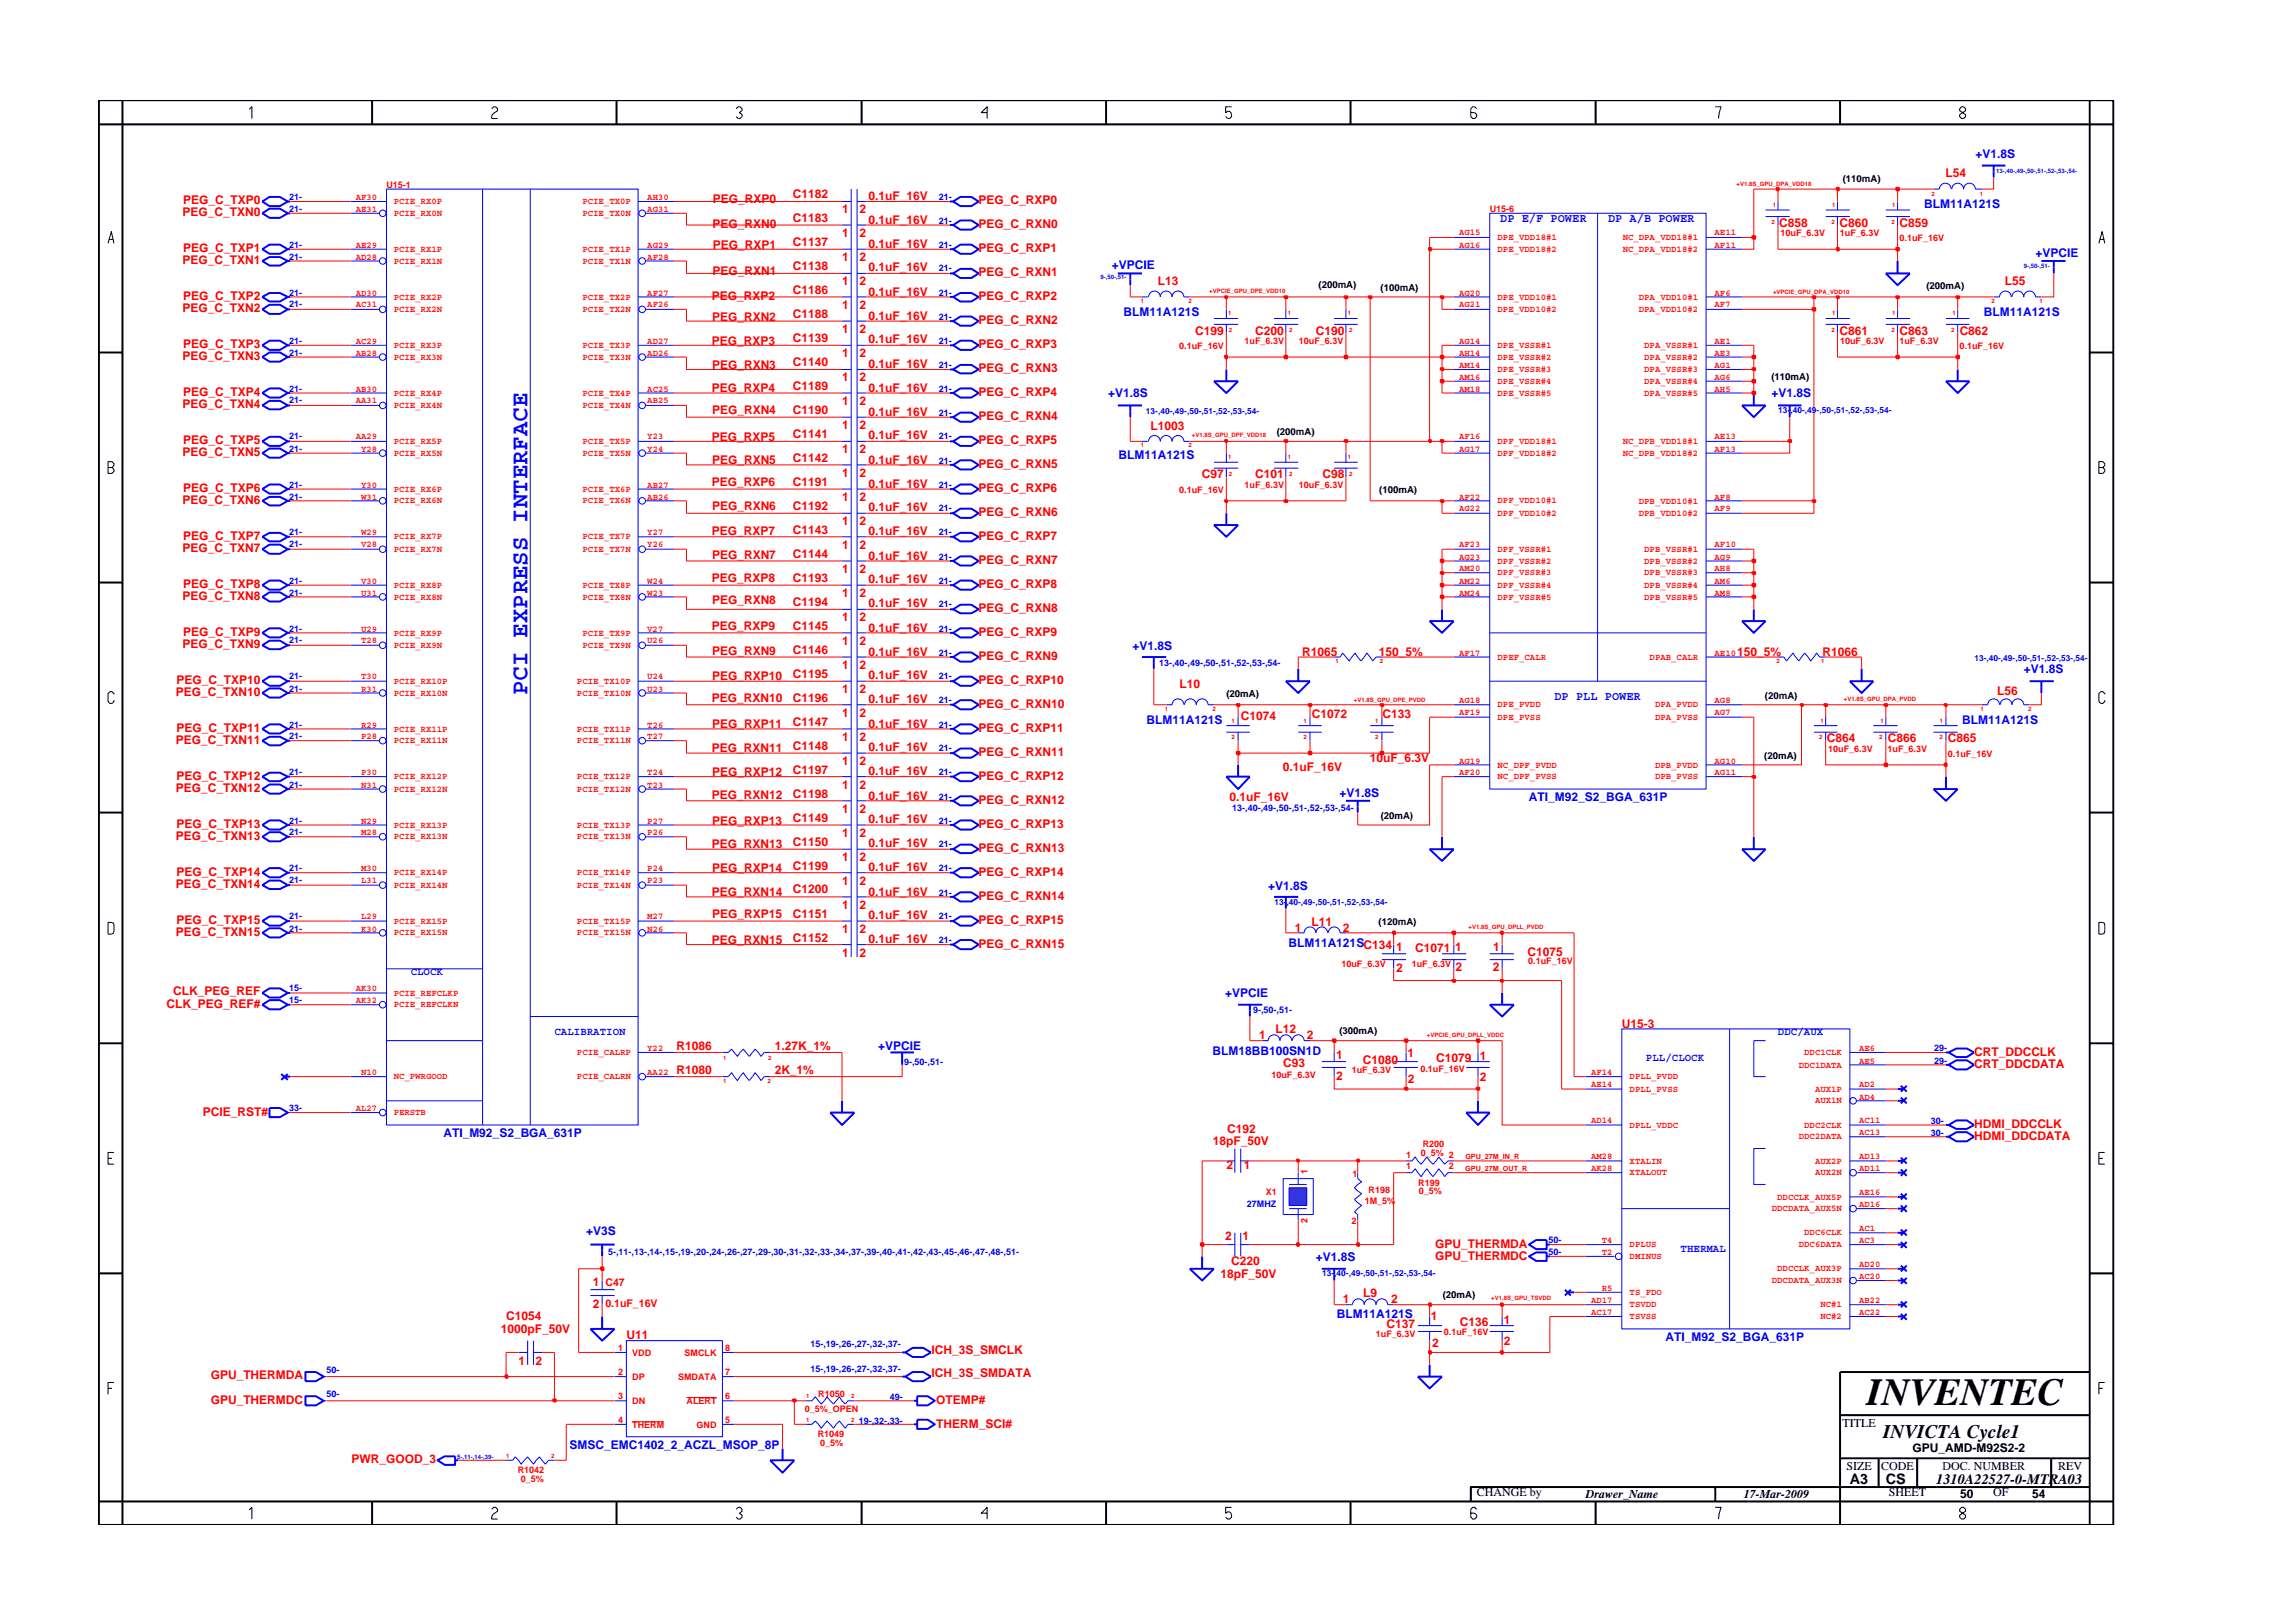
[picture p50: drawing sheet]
<svg xmlns="http://www.w3.org/2000/svg" width="297mm" height="210mm" viewBox="0 0 297 210" stroke-linecap="round" stroke-linejoin="round" font-family="sans-serif">
<defs><g id="words">
<text font-size="5" x="241.8" y="182">INVENTEC</text>
<text font-size="3.1" fill="#00f" x="68.4" y="90.1" transform="rotate(-90 68.4 90.1)">PCI EXPRESS INTERFACE</text>
<text font-size="2.5" x="244" y="186.3">INVICTA Cycle1</text>
<g font-size="1.9">
<text x="239.6" y="192.2">A3</text>
<text x="244.3" y="192.3">CS</text>
<text x="250.8" y="192.2">1310A22527-0-MTRA03</text>
</g>
<g font-size="1.6" fill="#f00">
<text x="252" y="23">L54</text>
<text x="23.6" y="28">PEG_C_TXN0</text>
<text x="23.7" y="26.4">PEG_C_TXP0</text>
<text x="92.3" y="29.5">PEG_RXN0</text>
<text x="92.4" y="26.3">PEG_RXP0</text>
<text x="102.7" y="25.7">C1182</text>
<text x="102.7" y="28.8">C1183</text>
<text x="109.1" y="27.6">1</text>
<text x="111.3" y="27.6">2</text>
<text x="112.5" y="25.9">0.1uF_16V</text>
<text x="112.5" y="29">0.1uF_16V</text>
<text x="126.8" y="29.6">PEG_C_RXN0</text>
<text x="126.8" y="26.4">PEG_C_RXP0</text>
<text x="230.5" y="29.4">C858</text>
<text x="238.3" y="29.4">C860</text>
<text x="246.1" y="29.4">C859</text>
<text x="23.6" y="34.2">PEG_C_TXN1</text>
<text x="23.7" y="32.7">PEG_C_TXP1</text>
<text x="92.3" y="35.6">PEG_RXN1</text>
<text x="92.4" y="32.3">PEG_RXP1</text>
<text x="102.7" y="31.9">C1137</text>
<text x="102.7" y="35">C1138</text>
<text x="109.1" y="33.8">1</text>
<text x="109.1" y="30.8">1</text>
<text x="111.3" y="33.8">2</text>
<text x="111.3" y="30.8">2</text>
<text x="112.5" y="32.1">0.1uF_16V</text>
<text x="112.5" y="35.2">0.1uF_16V</text>
<text x="126.8" y="35.7">PEG_C_RXN1</text>
<text x="126.8" y="32.7">PEG_C_RXP1</text>
<text x="23.6" y="40.4">PEG_C_TXN2</text>
<text x="23.7" y="38.9">PEG_C_TXP2</text>
<text x="92.2" y="38.9">PEG_RXP2</text>
<text x="92.2" y="41.6">PEG_RXN2</text>
<text x="102.7" y="38.1">C1186</text>
<text x="102.7" y="41.2">C1188</text>
<text x="109.1" y="40.1">1</text>
<text x="109.1" y="36.9">1</text>
<text x="111.3" y="40.1">2</text>
<text x="111.3" y="36.9">2</text>
<text x="112.5" y="38.3">0.1uF_16V</text>
<text x="112.5" y="41.4">0.1uF_16V</text>
<text x="126.8" y="38.9">PEG_C_RXP2</text>
<text x="150" y="36.9">L13</text>
<text x="259.7" y="36.9">L55</text>
<text x="23.6" y="46.7">PEG_C_TXN3</text>
<text x="23.7" y="45.1">PEG_C_TXP3</text>
<text x="92.2" y="44.7">PEG_RXP3</text>
<text x="92.2" y="47.9">PEG_RXN3</text>
<text x="102.7" y="47.4">C1140</text>
<text x="102.7" y="44.3">C1139</text>
<text x="109.1" y="46.3">1</text>
<text x="109.1" y="43.1">1</text>
<text x="111.3" y="46.3">2</text>
<text x="111.3" y="43.1">2</text>
<text x="112.5" y="47.6">0.1uF_16V</text>
<text x="112.5" y="44.5">0.1uF_16V</text>
<text x="126.8" y="45.1">PEG_C_RXP3</text>
<text x="126.8" y="42">PEG_C_RXN2</text>
<text x="154.8" y="43.4">C199</text>
<text x="162.6" y="43.4">C200</text>
<text x="170.5" y="43.4">C190</text>
<text x="238.3" y="43.4">C861</text>
<text x="246.1" y="43.4">C863</text>
<text x="253.9" y="43.4">C862</text>
<text x="23.6" y="52.9">PEG_C_TXN4</text>
<text x="23.7" y="51.3">PEG_C_TXP4</text>
<text x="92.2" y="50.8">PEG_RXP4</text>
<text x="92.2" y="53.7">PEG_RXN4</text>
<text x="102.7" y="53.6">C1190</text>
<text x="102.7" y="50.6">C1189</text>
<text x="109.1" y="49.4">1</text>
<text x="109.1" y="52.5">1</text>
<text x="111.3" y="49.4">2</text>
<text x="111.3" y="52.5">2</text>
<text x="112.5" y="53.9">0.1uF_16V</text>
<text x="112.5" y="50.7">0.1uF_16V</text>
<text x="126.8" y="48.2">PEG_C_RXN3</text>
<text x="126.8" y="51.3">PEG_C_RXP4</text>
<text x="23.6" y="59.1">PEG_C_TXN5</text>
<text x="23.7" y="57.5">PEG_C_TXP5</text>
<text x="92.2" y="57.1">PEG_RXP5</text>
<text x="102.7" y="56.7">C1141</text>
<text x="102.7" y="59.9">C1142</text>
<text x="109.1" y="55.6">1</text>
<text x="109.1" y="58.7">1</text>
<text x="111.3" y="55.6">2</text>
<text x="111.3" y="58.7">2</text>
<text x="112.5" y="56.9">0.1uF_16V</text>
<text x="126.8" y="57.5">PEG_C_RXP5</text>
<text x="126.8" y="54.5">PEG_C_RXN4</text>
<text x="149" y="55.7">L1003</text>
<text x="23.6" y="65.3">PEG_C_TXN6</text>
<text x="23.7" y="63.8">PEG_C_TXP6</text>
<text x="92.2" y="63">PEG_RXP6</text>
<text x="92.2" y="60">PEG_RXN5</text>
<text x="102.7" y="63">C1191</text>
<text x="109.1" y="64.9">1</text>
<text x="109.1" y="61.8">1</text>
<text x="111.3" y="64.9">2</text>
<text x="111.3" y="61.8">2</text>
<text x="112.5" y="63.2">0.1uF_16V</text>
<text x="112.5" y="60.1">0.1uF_16V</text>
<text x="126.8" y="63.8">PEG_C_RXP6</text>
<text x="126.8" y="60.6">PEG_C_RXN5</text>
<text x="155.7" y="62">C97</text>
<text x="162.6" y="62">C101</text>
<text x="171.3" y="62">C98</text>
<text x="23.6" y="71.5">PEG_C_TXN7</text>
<text x="23.7" y="70">PEG_C_TXP7</text>
<text x="92.2" y="69.4">PEG_RXP7</text>
<text x="92.2" y="66.1">PEG_RXN6</text>
<text x="102.7" y="66">C1192</text>
<text x="102.7" y="69.2">C1143</text>
<text x="109.1" y="71.1">1</text>
<text x="109.1" y="68">1</text>
<text x="111.3" y="71.1">2</text>
<text x="111.3" y="68">2</text>
<text x="112.5" y="66.2">0.1uF_16V</text>
<text x="112.5" y="69.4">0.1uF_16V</text>
<text x="126.8" y="70">PEG_C_RXP7</text>
<text x="126.8" y="66.8">PEG_C_RXN6</text>
<text x="23.6" y="77.7">PEG_C_TXN8</text>
<text x="23.7" y="76.2">PEG_C_TXP8</text>
<text x="92.2" y="75.5">PEG_RXP8</text>
<text x="92.2" y="72.4">PEG_RXN7</text>
<text x="102.7" y="72.3">C1144</text>
<text x="102.7" y="75.4">C1193</text>
<text x="109.1" y="74.2">1</text>
<text x="109.1" y="77.3">1</text>
<text x="111.3" y="74.2">2</text>
<text x="111.3" y="77.3">2</text>
<text x="112.5" y="72.5">0.1uF_16V</text>
<text x="112.5" y="75.6">0.1uF_16V</text>
<text x="126.8" y="76.2">PEG_C_RXP8</text>
<text x="126.8" y="73.1">PEG_C_RXN7</text>
<text x="23.6" y="83.9">PEG_C_TXN9</text>
<text x="23.7" y="82.4">PEG_C_TXP9</text>
<text x="92.2" y="81.6">PEG_RXP9</text>
<text x="92.2" y="78.2">PEG_RXN8</text>
<text x="102.7" y="81.6">C1145</text>
<text x="102.7" y="78.5">C1194</text>
<text x="109.1" y="83.6">1</text>
<text x="109.1" y="80.5">1</text>
<text x="111.3" y="83.6">2</text>
<text x="111.3" y="80.5">2</text>
<text x="112.5" y="81.8">0.1uF_16V</text>
<text x="112.5" y="78.7">0.1uF_16V</text>
<text x="126.8" y="82.4">PEG_C_RXP9</text>
<text x="126.8" y="79.3">PEG_C_RXN8</text>
<text x="22.8" y="88.6">PEG_C_TXP10</text>
<text x="92.2" y="84.9">PEG_RXN9</text>
<text x="92.3" y="88.1">PEG_RXP10</text>
<text x="102.7" y="84.7">C1146</text>
<text x="102.7" y="87.8">C1195</text>
<text x="109.1" y="86.6">1</text>
<text x="109.1" y="89.8">1</text>
<text x="111.3" y="86.6">2</text>
<text x="111.3" y="89.8">2</text>
<text x="112.5" y="84.9">0.1uF_16V</text>
<text x="112.5" y="88">0.1uF_16V</text>
<text x="126.8" y="88.6">PEG_C_RXP10</text>
<text x="126.8" y="85.5">PEG_C_RXN9</text>
<text x="152.8" y="89.2">L10</text>
<text x="168.7" y="84.9">R1065</text>
<text x="178.6" y="84.9">150_5%</text>
<text x="225" y="84.9">150_5%</text>
<text x="236.1" y="84.9">R1066</text>
<text x="22.8" y="90.2">PEG_C_TXN10</text>
<text x="22.8" y="94.8">PEG_C_TXP11</text>
<text x="92.2" y="90.9">PEG_RXN10</text>
<text x="92.3" y="94.3">PEG_RXP11</text>
<text x="102.7" y="94.1">C1147</text>
<text x="102.7" y="90.9">C1196</text>
<text x="109.1" y="96">1</text>
<text x="109.1" y="92.9">1</text>
<text x="111.3" y="96">2</text>
<text x="111.3" y="92.9">2</text>
<text x="112.5" y="94.3">0.1uF_16V</text>
<text x="112.5" y="91.1">0.1uF_16V</text>
<text x="126.8" y="91.7">PEG_C_RXN10</text>
<text x="126.8" y="94.8">PEG_C_RXP11</text>
<text x="160.7" y="93.3">C1074</text>
<text x="170" y="93">C1072</text>
<text x="179.1" y="93">C133</text>
<text x="258.7" y="90">L56</text>
<text x="22.8" y="96.4">PEG_C_TXN11</text>
<text x="22.8" y="101">PEG_C_TXP12</text>
<text x="92.2" y="97.4">PEG_RXN11</text>
<text x="92.3" y="100.5">PEG_RXP12</text>
<text x="102.7" y="97.1">C1148</text>
<text x="102.7" y="100.3">C1197</text>
<text x="109.1" y="99.1">1</text>
<text x="111.3" y="99.1">2</text>
<text x="112.5" y="97.3">0.1uF_16V</text>
<text x="112.5" y="100.4">0.1uF_16V</text>
<text x="126.8" y="101">PEG_C_RXP12</text>
<text x="126.8" y="97.9">PEG_C_RXN11</text>
<text x="166.2" y="99.9">0.1uF_16V</text>
<text x="177.5" y="98.7">10uF_6.3V</text>
<text x="236.7" y="96.2">C864</text>
<text x="244.5" y="96.2">C866</text>
<text x="252.3" y="96.2">C865</text>
<text x="22.8" y="102.6">PEG_C_TXN12</text>
<text x="22.8" y="107.3">PEG_C_TXP13</text>
<text x="92.2" y="103.6">PEG_RXN12</text>
<text x="92.3" y="106.9">PEG_RXP13</text>
<text x="102.7" y="103.4">C1198</text>
<text x="102.7" y="106.4">C1149</text>
<text x="109.1" y="105.3">1</text>
<text x="109.1" y="102.2">1</text>
<text x="111.3" y="105.3">2</text>
<text x="111.3" y="102.2">2</text>
<text x="112.5" y="103.6">0.1uF_16V</text>
<text x="112.5" y="106.6">0.1uF_16V</text>
<text x="126.8" y="107.3">PEG_C_RXP13</text>
<text x="126.8" y="104.2">PEG_C_RXN12</text>
<text x="159.3" y="103.7">0.1uF_16V</text>
<text x="22.8" y="108.8">PEG_C_TXN13</text>
<text x="22.8" y="113.5">PEG_C_TXP14</text>
<text x="92.2" y="109.9">PEG_RXN13</text>
<text x="92.3" y="113">PEG_RXP14</text>
<text x="102.7" y="109.6">C1150</text>
<text x="102.7" y="112.7">C1199</text>
<text x="109.1" y="111.5">1</text>
<text x="109.1" y="108.4">1</text>
<text x="111.3" y="111.5">2</text>
<text x="111.3" y="108.4">2</text>
<text x="112.5" y="109.8">0.1uF_16V</text>
<text x="112.5" y="112.9">0.1uF_16V</text>
<text x="126.8" y="113.5">PEG_C_RXP14</text>
<text x="126.8" y="110.3">PEG_C_RXN13</text>
<text x="22.8" y="115">PEG_C_TXN14</text>
<text x="22.8" y="119.7">PEG_C_TXP15</text>
<text x="92.2" y="116.1">PEG_RXN14</text>
<text x="92.3" y="119">PEG_RXP15</text>
<text x="102.7" y="115.7">C1200</text>
<text x="102.7" y="118.9">C1151</text>
<text x="109.1" y="117.7">1</text>
<text x="109.1" y="114.7">1</text>
<text x="111.3" y="117.7">2</text>
<text x="111.3" y="114.7">2</text>
<text x="112.5" y="116">0.1uF_16V</text>
<text x="112.5" y="119.1">0.1uF_16V</text>
<text x="126.8" y="116.6">PEG_C_RXN14</text>
<text x="126.8" y="119.7">PEG_C_RXP15</text>
<text x="169.9" y="119.9">L11</text>
<text x="22.8" y="121.3">PEG_C_TXN15</text>
<text x="92.2" y="122.3">PEG_RXN15</text>
<text x="102.7" y="122">C1152</text>
<text x="109.1" y="124">1</text>
<text x="109.1" y="120.8">1</text>
<text x="111.3" y="124">2</text>
<text x="111.3" y="120.8">2</text>
<text x="112.5" y="122.2">0.1uF_16V</text>
<text x="126.8" y="122.8">PEG_C_RXN15</text>
<text x="167.8" y="120.7">1</text>
<text x="173.9" y="120.7">2</text>
<text x="180.9" y="123.2">1</text>
<text x="180.9" y="125.9">2</text>
<text x="183.3" y="123.3">C1071</text>
<text x="188.5" y="123.2">1</text>
<text x="188.6" y="125.8">2</text>
<text x="193.4" y="125.8">2</text>
<text x="193.4" y="123.2">1</text>
<text x="197.9" y="123.9">C1075</text>
<text x="21.6" y="130.6">CLK_PEG_REF#</text>
<text x="22.4" y="129">CLK_PEG_REF</text>
<text x="87.7" y="136.1">R1086</text>
<text x="100.4" y="136.1">1.27K_1%</text>
<text x="163.1" y="134.6">1</text>
<text x="165.2" y="133.9">L12</text>
<text x="169.3" y="134.6">2</text>
<text x="173.1" y="137.2">1</text>
<text x="176.6" y="137.9">C1080</text>
<text x="182.3" y="136.9">1</text>
<text x="186" y="137.6">C1079</text>
<text x="191.7" y="137.4">1</text>
<text x="210.1" y="133.1">U15-3</text>
<text x="255.7" y="136.8">CRT_DDCCLK</text>
<text x="87.7" y="139.1">R1080</text>
<text x="100.4" y="139.1">2K_1%</text>
<text x="166.2" y="138.3">C93</text>
<text x="173.1" y="140">2</text>
<text x="182.4" y="140.2">2</text>
<text x="191.7" y="140">2</text>
<text x="255.7" y="138.4">CRT_DDCDATA</text>
<text x="26.3" y="144.5">PCIE_RST#</text>
<text x="157.1" y="148.4">18pF_50V</text>
<text x="159" y="146.7">C192</text>
<text x="255.7" y="146.1">HDMI_DDCCLK</text>
<text x="255.7" y="147.7">HDMI_DDCDATA</text>
<text x="158.9" y="151.5">2</text>
<text x="161.1" y="151.5">1</text>
<text x="158.7" y="160.6">2</text>
<text x="161" y="160.6">1</text>
<text x="185.9" y="161.6">GPU_THERMDA</text>
<text x="76.8" y="166.7">1</text>
<text x="158.1" y="165.6">18pF_50V</text>
<text x="159.5" y="163.8">C220</text>
<text x="185.9" y="163.2">GPU_THERMDC</text>
<text x="64.9" y="172.7">1000pF_50V</text>
<text x="65.6" y="171">C1054</text>
<text x="76.8" y="169.4">2</text>
<text x="81.1" y="173.5">U11</text>
<text x="173.9" y="168.9">1</text>
<text x="176.6" y="168">L9</text>
<text x="179.6" y="172">C137</text>
<text x="180.2" y="168.9">2</text>
<text x="185.4" y="171.1">1</text>
<text x="189.1" y="171.8">C136</text>
<text x="194.8" y="171.5">1</text>
<text x="27.3" y="178.7">GPU_THERMDA</text>
<text x="67.2" y="176.8">1</text>
<text x="69.4" y="176.8">2</text>
<text x="120.7" y="175.4">ICH_3S_SMCLK</text>
<text x="120.7" y="178.4">ICH_3S_SMDATA</text>
<text x="185.5" y="174.4">2</text>
<text x="194.8" y="174.2">2</text>
<text x="27.3" y="181.9">GPU_THERMDC</text>
<text x="121.3" y="181.9">OTEMP#</text>
<text x="121.3" y="185">THERM_SCI#</text>
<text x="45.5" y="189.6">PWR_GOOD_3</text>
</g>
<g font-size="1.6" fill="#00f">
<text x="255.9" y="20.4">+V1.8S</text>
<text x="194.3" y="28.7">DP E/F POWER</text>
<text x="208.3" y="28.7">DP A/B POWER</text>
<text x="249.3" y="27">BLM11A121S</text>
<text x="144" y="34.8">+VPCIE</text>
<text x="263.7" y="33.3">+VPCIE</text>
<text x="145.6" y="40.9">BLM11A121S</text>
<text x="257" y="40.9">BLM11A121S</text>
<text x="143.6" y="51.5">+V1.8S</text>
<text x="229.5" y="51.5">+V1.8S</text>
<text x="144.9" y="59.5">BLM11A121S</text>
<text x="146.7" y="84.2">+V1.8S</text>
<text x="262.2" y="87.2">+V1.8S</text>
<text x="148.5" y="93.8">BLM11A121S</text>
<text x="201.4" y="90.7">DP PLL POWER</text>
<text x="254.2" y="93.8">BLM11A121S</text>
<text x="173.5" y="103.3">+V1.8S</text>
<text x="198.1" y="103.7">ATI_M92_S2_BGA_631P</text>
<text x="164.3" y="115.2">+V1.8S</text>
<text x="166.9" y="122.6">BLM11A121SC134</text>
<text x="158.7" y="129.2">+VPCIE</text>
<text x="113.8" y="136">+VPCIE</text>
<text x="157.1" y="136.7">BLM18BB100SN1D</text>
<text x="57.4" y="147.3">ATI_M92_S2_BGA_631P</text>
<text x="75.9" y="160">+V3S</text>
<text x="170.5" y="163.3">+V1.8S</text>
<text x="173.2" y="170.7">BLM11A121S</text>
<text x="215.8" y="173.7">ATI_M92_S2_BGA_631P</text>
<text x="73.8" y="187.6">SMSC_EMC1402_2_ACZL_MSOP_8P</text>
</g>
<g font-size="1.6">
<text x="238.7" y="184.8">TITLE</text>
<text x="239.2" y="190.4">SIZE</text>
<text x="243.7" y="190.4">CODE</text>
<text x="247.7" y="188.1">GPU_AMD-M92S2-2</text>
<text x="251.6" y="190.4">DOC. NUMBER</text>
<text x="266.6" y="190.4">REV</text>
<text x="191.3" y="193.9">CHANGE by</text>
<text x="205.4" y="194.1">Drawer_Name</text>
<text x="225.9" y="194.1">17-Mar-2009</text>
<text x="244.7" y="193.9">SHEET</text>
<text x="253.9" y="194.1">50</text>
<text x="258.2" y="193.9">OF</text>
<text x="263.3" y="194.1">54</text>
</g>
<g font-size="1.4" fill="#00f">
<text x="53.2" y="126.3">CLOCK</text>
<text x="71.8" y="134.1">CALIBRATION</text>
<text x="213.2" y="137.4">PLL/CLOCK</text>
<text x="230.3" y="134.1">DDC/AUX</text>
<text x="217.7" y="162.2">THERMAL</text>
</g>
<g font-size="1.4" fill="#f00">
<text x="78.4" y="166.7">C47</text>
<text x="78.4" y="169.4">0.1uF_16V</text>
</g>
<g font-size="1.2">
<text x="238.7" y="23.5">(110mA)</text>
<text x="170.8" y="37.3">(200mA)</text>
<text x="178.8" y="37.7">(100mA)</text>
<text x="249.5" y="37.4">(200mA)</text>
<text x="229.5" y="49.2">(110mA)</text>
<text x="165.4" y="56.4">(200mA)</text>
<text x="178.7" y="63.9">(100mA)</text>
<text x="158.9" y="90.3">(20mA)</text>
<text x="228.6" y="90.6">(20mA)</text>
<text x="228.6" y="98.4">(20mA)</text>
<text x="178.9" y="106.2">(20mA)</text>
<text x="178.6" y="119.8">(120mA)</text>
<text x="173.5" y="133.9">(300mA)</text>
<text x="186.9" y="168.1">(20mA)</text>
</g>
<g font-size="1.2" fill="#00f">
<text x="37.5" y="27.5">21-</text>
<text x="37.5" y="25.9">21-</text>
<text x="121.6" y="29">21-</text>
<text x="121.6" y="25.9">21-</text>
<text x="37.5" y="32.1">21-</text>
<text x="37.5" y="33.6">21-</text>
<text x="121.6" y="35.2">21-</text>
<text x="121.6" y="32.1">21-</text>
<text x="37.5" y="39.8">21-</text>
<text x="37.5" y="38.3">21-</text>
<text x="121.6" y="41.4">21-</text>
<text x="121.6" y="38.3">21-</text>
<text x="37.5" y="44.6">21-</text>
<text x="37.5" y="46.1">21-</text>
<text x="121.6" y="47.6">21-</text>
<text x="121.6" y="44.6">21-</text>
<text x="37.5" y="52.3">21-</text>
<text x="37.5" y="50.7">21-</text>
<text x="121.6" y="50.7">21-</text>
<text x="121.6" y="53.9">21-</text>
<text x="37.5" y="56.9">21-</text>
<text x="37.5" y="58.5">21-</text>
<text x="121.6" y="56.9">21-</text>
<text x="37.5" y="64.7">21-</text>
<text x="37.5" y="63.2">21-</text>
<text x="121.6" y="60.1">21-</text>
<text x="121.6" y="63.2">21-</text>
<text x="37.5" y="69.4">21-</text>
<text x="37.5" y="70.9">21-</text>
<text x="121.6" y="66.2">21-</text>
<text x="121.6" y="69.4">21-</text>
<text x="37.5" y="75.6">21-</text>
<text x="37.5" y="77.2">21-</text>
<text x="121.6" y="75.6">21-</text>
<text x="121.6" y="72.5">21-</text>
<text x="37.5" y="81.8">21-</text>
<text x="37.5" y="83.3">21-</text>
<text x="121.6" y="81.8">21-</text>
<text x="121.6" y="78.7">21-</text>
<text x="37.5" y="89.6">21-</text>
<text x="37.5" y="88">21-</text>
<text x="121.6" y="88">21-</text>
<text x="121.6" y="84.9">21-</text>
<text x="150.1" y="86.2">13-,40-,49-,50-,51-,52-,53-,54-</text>
<text x="37.5" y="94.3">21-</text>
<text x="37.5" y="95.8">21-</text>
<text x="121.6" y="91.1">21-</text>
<text x="121.6" y="94.3">21-</text>
<text x="37.5" y="100.4">21-</text>
<text x="121.6" y="97.3">21-</text>
<text x="121.6" y="100.4">21-</text>
<text x="37.5" y="106.7">21-</text>
<text x="37.5" y="102.1">21-</text>
<text x="121.6" y="103.6">21-</text>
<text x="121.6" y="106.7">21-</text>
<text x="159.6" y="105">13-,40-,49-,50-,51-,52-,53-,54-</text>
<text x="37.5" y="112.9">21-</text>
<text x="37.5" y="108.2">21-</text>
<text x="121.6" y="109.8">21-</text>
<text x="121.6" y="112.9">21-</text>
<text x="37.5" y="114.4">21-</text>
<text x="37.5" y="119.1">21-</text>
<text x="121.6" y="116">21-</text>
<text x="121.6" y="119.1">21-</text>
<text x="37.5" y="120.7">21-</text>
<text x="121.6" y="122.2">21-</text>
<text x="37.5" y="128.4">15-</text>
<text x="37.5" y="130">15-</text>
<text x="162.3" y="131.2">9-,50-,51-</text>
<text x="117.1" y="138">9-,50-,51-</text>
<text x="250.6" y="137.8">29-</text>
<text x="250.6" y="136.2">29-</text>
<text x="37.5" y="144">33-</text>
<text x="250.1" y="145.6">30-</text>
<text x="250.1" y="147.2">30-</text>
<text x="161.5" y="156.4">27MHZ</text>
<text x="200.6" y="161.1">50-</text>
<text x="78.8" y="162.6">5-,11-,13-,14-,15-,19-,20-,24-,26-,27-,29-,30-,31-,32-,33-,34-,37-,39-,40-,41-,42-,43-,45-,46-,47-,48-,51-</text>
<text x="200.6" y="162.6">50-</text>
<text x="42.3" y="177.9">50-</text>
<text x="105" y="177.7">15-,19-,26-,27-,32-,37-</text>
<text x="105" y="174.6">15-,19-,26-,27-,32-,37-</text>
<text x="42.3" y="181">50-</text>
<text x="111.3" y="184.5">19-,32-,33-</text>
<text x="115.3" y="181.4">49-</text>
</g>
<g font-size="1.2" fill="#f00">
<text x="46.1" y="27.5">AE31</text>
<text x="46.1" y="25.9">AF30</text>
<text x="50.1" y="24.3">U15-1</text>
<text x="51" y="28">PCIE_RX0N</text>
<text x="51" y="26.4">PCIE_RX0P</text>
<text x="75.4" y="28">PCIE_TX0N</text>
<text x="75.4" y="26.4">PCIE_TX0P</text>
<text x="83.8" y="27.5">AG31</text>
<text x="83.8" y="25.9">AH30</text>
<text x="193" y="27.5">U15-6</text>
<text x="46.1" y="33.6">AD28</text>
<text x="46.1" y="32.1">AE29</text>
<text x="51" y="32.6">PCIE_RX1P</text>
<text x="51" y="34.2">PCIE_RX1N</text>
<text x="75.4" y="34.2">PCIE_TX1N</text>
<text x="75.4" y="32.6">PCIE_TX1P</text>
<text x="83.8" y="33.6">AF28</text>
<text x="83.8" y="32.1">AG29</text>
<text x="189" y="30.5">AG15</text>
<text x="189" y="32.1">AG16</text>
<text x="194" y="31.1">DPE_VDD18#1</text>
<text x="194" y="32.6">DPE_VDD18#2</text>
<text x="210.2" y="31.1">NC_DPA_VDD18#1</text>
<text x="210.2" y="32.6">NC_DPA_VDD18#2</text>
<text x="222.1" y="30.5">AE11</text>
<text x="222.1" y="32.1">AF11</text>
<text x="230.7" y="30.6">10uF_6.3V</text>
<text x="238.3" y="30.6">1uF_6.3V</text>
<text x="246.1" y="31.2">0.1uF_16V</text>
<text x="46.1" y="39.8">AC31</text>
<text x="46.1" y="38.3">AD30</text>
<text x="51" y="40.4">PCIE_RX2N</text>
<text x="51" y="38.8">PCIE_RX2P</text>
<text x="75.4" y="40.4">PCIE_TX2N</text>
<text x="75.4" y="38.8">PCIE_TX2P</text>
<text x="83.8" y="39.8">AF26</text>
<text x="83.8" y="38.3">AF27</text>
<text x="189" y="39.8">AG21</text>
<text x="189" y="38.3">AG20</text>
<text x="194" y="40.4">DPE_VDD10#2</text>
<text x="194" y="38.8">DPE_VDD10#1</text>
<text x="212.3" y="38.8">DPA_VDD10#1</text>
<text x="212.3" y="40.4">DPA_VDD10#2</text>
<text x="222.1" y="38.3">AF6</text>
<text x="222.1" y="39.8">AF7</text>
<text x="46.1" y="46.1">AB28</text>
<text x="46.1" y="44.6">AC29</text>
<text x="51" y="46.6">PCIE_RX3N</text>
<text x="51" y="45.1">PCIE_RX3P</text>
<text x="75.4" y="45.1">PCIE_TX3P</text>
<text x="75.4" y="46.6">PCIE_TX3N</text>
<text x="83.8" y="44.6">AD27</text>
<text x="83.8" y="46.1">AD26</text>
<text x="152.8" y="45.2">0.1uF_16V</text>
<text x="161.2" y="44.6">1uF_6.3V</text>
<text x="168.3" y="44.6">10uF_6.3V</text>
<text x="189" y="44.6">AG14</text>
<text x="189" y="46.1">AH14</text>
<text x="189" y="47.6">AM14</text>
<text x="194" y="45.1">DPE_VSSR#1</text>
<text x="194" y="46.6">DPE_VSSR#2</text>
<text x="213" y="45.1">DPA_VSSR#1</text>
<text x="213" y="46.6">DPA_VSSR#2</text>
<text x="222.1" y="44.6">AE1</text>
<text x="222.1" y="46.1">AE3</text>
<text x="222.1" y="47.6">AG1</text>
<text x="238.4" y="44.6">10uF_6.3V</text>
<text x="246.1" y="44.6">1uF_6.3V</text>
<text x="253.9" y="45.2">0.1uF_16V</text>
<text x="46.1" y="52.3">AA31</text>
<text x="46.1" y="50.7">AB30</text>
<text x="51" y="52.9">PCIE_RX4N</text>
<text x="51" y="51.3">PCIE_RX4P</text>
<text x="75.4" y="52.9">PCIE_TX4N</text>
<text x="75.4" y="51.3">PCIE_TX4P</text>
<text x="83.8" y="52.3">AB25</text>
<text x="83.8" y="50.7">AC25</text>
<text x="189" y="49.2">AM16</text>
<text x="189" y="50.7">AM18</text>
<text x="194" y="48.2">DPE_VSSR#3</text>
<text x="194" y="49.7">DPE_VSSR#4</text>
<text x="194" y="51.3">DPE_VSSR#5</text>
<text x="213" y="48.2">DPA_VSSR#3</text>
<text x="213" y="49.7">DPA_VSSR#4</text>
<text x="213" y="51.3">DPA_VSSR#5</text>
<text x="222.1" y="49.2">AG6</text>
<text x="222.1" y="50.7">AH5</text>
<text x="46.1" y="56.9">AA29</text>
<text x="46.8" y="58.5">Y28</text>
<text x="51" y="59">PCIE_RX5N</text>
<text x="51" y="57.5">PCIE_RX5P</text>
<text x="75.4" y="59">PCIE_TX5N</text>
<text x="75.4" y="57.5">PCIE_TX5P</text>
<text x="83.8" y="58.5">Y24</text>
<text x="83.8" y="56.9">Y23</text>
<text x="189" y="58.5">AG17</text>
<text x="189" y="56.9">AF16</text>
<text x="194" y="59">DPF_VDD18#2</text>
<text x="194" y="57.5">DPF_VDD18#1</text>
<text x="210.2" y="57.5">NC_DPB_VDD18#1</text>
<text x="210.2" y="59">NC_DPB_VDD18#2</text>
<text x="222.1" y="56.9">AE13</text>
<text x="222.1" y="58.5">AF13</text>
<text x="46.8" y="64.7">W31</text>
<text x="46.8" y="63.2">Y30</text>
<text x="51" y="65.2">PCIE_RX6N</text>
<text x="51" y="63.7">PCIE_RX6P</text>
<text x="75.4" y="65.2">PCIE_TX6N</text>
<text x="75.4" y="63.7">PCIE_TX6P</text>
<text x="83.8" y="64.7">AB26</text>
<text x="83.8" y="63.2">AB27</text>
<text x="152.8" y="63.8">0.1uF_16V</text>
<text x="161.2" y="63.2">1uF_6.3V</text>
<text x="168.3" y="63.2">10uF_6.3V</text>
<text x="189" y="64.7">AF22</text>
<text x="194" y="65.2">DPF_VDD10#1</text>
<text x="212.3" y="65.2">DPB_VDD10#1</text>
<text x="222.1" y="64.7">AF8</text>
<text x="46.8" y="70.9">V28</text>
<text x="46.8" y="69.4">W29</text>
<text x="51" y="71.5">PCIE_RX7N</text>
<text x="51" y="69.9">PCIE_RX7P</text>
<text x="75.4" y="71.5">PCIE_TX7N</text>
<text x="75.4" y="69.9">PCIE_TX7P</text>
<text x="83.8" y="70.9">Y26</text>
<text x="83.8" y="69.4">Y27</text>
<text x="189" y="70.9">AF23</text>
<text x="189" y="66.2">AG22</text>
<text x="194" y="71.5">DPF_VSSR#1</text>
<text x="194" y="66.8">DPF_VDD10#2</text>
<text x="212.3" y="66.8">DPB_VDD10#2</text>
<text x="213" y="71.5">DPB_VSSR#1</text>
<text x="222.1" y="66.2">AF9</text>
<text x="222.1" y="70.9">AF10</text>
<text x="46.8" y="77.2">U31</text>
<text x="46.8" y="75.6">V30</text>
<text x="51" y="77.7">PCIE_RX8N</text>
<text x="51" y="76.1">PCIE_RX8P</text>
<text x="75.4" y="77.7">PCIE_TX8N</text>
<text x="75.4" y="76.1">PCIE_TX8P</text>
<text x="83.8" y="77.2">W23</text>
<text x="83.8" y="75.6">W24</text>
<text x="189" y="72.5">AG23</text>
<text x="189" y="74">AM20</text>
<text x="189" y="75.6">AM22</text>
<text x="189" y="77.2">AM24</text>
<text x="194" y="73">DPF_VSSR#2</text>
<text x="194" y="74.5">DPF_VSSR#3</text>
<text x="194" y="76.1">DPF_VSSR#4</text>
<text x="194" y="77.7">DPF_VSSR#5</text>
<text x="213" y="73">DPB_VSSR#2</text>
<text x="213" y="74.5">DPB_VSSR#3</text>
<text x="213" y="76.1">DPB_VSSR#4</text>
<text x="213" y="77.7">DPB_VSSR#5</text>
<text x="222.1" y="72.5">AG9</text>
<text x="222.1" y="74">AH8</text>
<text x="222.1" y="75.6">AM6</text>
<text x="222.1" y="77.2">AM8</text>
<text x="46.8" y="83.3">T28</text>
<text x="46.8" y="81.8">U29</text>
<text x="51" y="83.9">PCIE_RX9N</text>
<text x="51" y="82.3">PCIE_RX9P</text>
<text x="75.4" y="83.9">PCIE_TX9N</text>
<text x="75.4" y="82.3">PCIE_TX9P</text>
<text x="83.8" y="83.3">U26</text>
<text x="83.8" y="81.8">V27</text>
<text x="46.8" y="89.6">R31</text>
<text x="46.8" y="88">T30</text>
<text x="51" y="88.6">PCIE_RX10P</text>
<text x="74.7" y="88.6">PCIE_TX10P</text>
<text x="83.8" y="89.6">U23</text>
<text x="83.8" y="88">U24</text>
<text x="189" y="84.9">AF17</text>
<text x="194" y="85.5">DPEF_CALR</text>
<text x="213.7" y="85.5">DPAB_CALR</text>
<text x="222.1" y="84.9">AE10</text>
<text x="46.8" y="95.8">P28</text>
<text x="46.8" y="94.3">R29</text>
<text x="51" y="90.1">PCIE_RX10N</text>
<text x="51" y="94.8">PCIE_RX11P</text>
<text x="74.7" y="90.1">PCIE_TX10N</text>
<text x="74.7" y="94.8">PCIE_TX11P</text>
<text x="83.8" y="95.8">T27</text>
<text x="83.8" y="94.3">T26</text>
<text x="189" y="91.1">AG18</text>
<text x="189" y="92.7">AF19</text>
<text x="194" y="91.6">DPE_PVDD</text>
<text x="194" y="93.3">DPE_PVSS</text>
<text x="214.4" y="91.6">DPA_PVDD</text>
<text x="214.4" y="93.3">DPA_PVSS</text>
<text x="222.1" y="91.1">AG8</text>
<text x="222.1" y="92.7">AG7</text>
<text x="46.8" y="100.4">P30</text>
<text x="51" y="96.3">PCIE_RX11N</text>
<text x="51" y="101">PCIE_RX12P</text>
<text x="74.7" y="96.3">PCIE_TX11N</text>
<text x="74.7" y="101">PCIE_TX12P</text>
<text x="83.8" y="100.4">T24</text>
<text x="189" y="98.9">AG19</text>
<text x="189" y="100.4">AF20</text>
<text x="194" y="101">NC_DPF_PVSS</text>
<text x="194" y="99.4">NC_DPF_PVDD</text>
<text x="214.4" y="99.4">DPB_PVDD</text>
<text x="214.4" y="101">DPB_PVSS</text>
<text x="222.1" y="98.9">AG10</text>
<text x="222.1" y="100.4">AG11</text>
<text x="236.8" y="97.4">10uF_6.3V</text>
<text x="244.5" y="97.4">1uF_6.3V</text>
<text x="252.3" y="98">0.1uF_16V</text>
<text x="46.8" y="102.1">N31</text>
<text x="46.8" y="106.7">N29</text>
<text x="51" y="102.6">PCIE_RX12N</text>
<text x="51" y="107.2">PCIE_RX13P</text>
<text x="74.7" y="102.6">PCIE_TX12N</text>
<text x="74.7" y="107.2">PCIE_TX13P</text>
<text x="83.8" y="102.1">T23</text>
<text x="83.8" y="106.7">P27</text>
<text x="46.8" y="108.2">M28</text>
<text x="46.8" y="112.9">M30</text>
<text x="51" y="108.7">PCIE_RX13N</text>
<text x="51" y="113.4">PCIE_RX14P</text>
<text x="74.7" y="108.7">PCIE_TX13N</text>
<text x="74.7" y="113.4">PCIE_TX14P</text>
<text x="83.8" y="108.2">P26</text>
<text x="83.8" y="112.9">P24</text>
<text x="46.8" y="114.4">L31</text>
<text x="46.8" y="119.1">L29</text>
<text x="51" y="115">PCIE_RX14N</text>
<text x="51" y="119.7">PCIE_RX15P</text>
<text x="74.7" y="115">PCIE_TX14N</text>
<text x="74.7" y="119.7">PCIE_TX15P</text>
<text x="83.8" y="114.4">P23</text>
<text x="83.8" y="119.1">M27</text>
<text x="46.8" y="120.7">K30</text>
<text x="51" y="121.2">PCIE_RX15N</text>
<text x="74.7" y="121.2">PCIE_TX15N</text>
<text x="83.8" y="120.7">N26</text>
<text x="173.8" y="125.3">10uF_6.3V</text>
<text x="182.9" y="125.3">1uF_6.3V</text>
<text x="198" y="124.9">0.1uF_16V</text>
<text x="46.1" y="130">AK32</text>
<text x="46.1" y="128.4">AK30</text>
<text x="51" y="130.5">PCIE_REFCLKN</text>
<text x="51" y="129">PCIE_REFCLKP</text>
<text x="74.7" y="136.7">PCIE_CALRP</text>
<text x="83.8" y="136.2">Y22</text>
<text x="233.7" y="136.7">DDC1CLK</text>
<text x="240.8" y="136.2">AE6</text>
<text x="240.8" y="137.8">AE5</text>
<text x="46.1" y="144">AL27</text>
<text x="46.8" y="139.3">N10</text>
<text x="51" y="139.8">NC_PWRGOOD</text>
<text x="74.7" y="139.8">PCIE_CALRN</text>
<text x="83.8" y="139.3">AA22</text>
<text x="164.7" y="139.7">10uF_6.3V</text>
<text x="175.1" y="139">1uF_6.3V</text>
<text x="184" y="138.8">0.1uF_16V</text>
<text x="206.1" y="139.3">AF14</text>
<text x="206.1" y="140.8">AE14</text>
<text x="211.1" y="139.8">DPLL_PVDD</text>
<text x="211.1" y="141.4">DPLL_PVSS</text>
<text x="233" y="138.3">DDC1DATA</text>
<text x="235.1" y="143">AUX1N</text>
<text x="235.1" y="141.4">AUX1P</text>
<text x="240.8" y="142.4">AD4</text>
<text x="240.8" y="140.8">AD2</text>
<text x="51" y="144.5">PERSTB</text>
<text x="182.1" y="150">1</text>
<text x="184" y="149.7">0_5% 2</text>
<text x="184.3" y="148.6">R200</text>
<text x="206.1" y="145.5">AD14</text>
<text x="211.1" y="146.1">DPLL_VDDC</text>
<text x="233" y="147.6">DDC2DATA</text>
<text x="233.7" y="146.1">DDC2CLK</text>
<text x="240.8" y="145.5">AC11</text>
<text x="240.8" y="147.1">AC13</text>
<text x="164" y="154.7">X1</text>
<text x="169.4" y="152.1" transform="rotate(-90 169.4 152.1)">1</text>
<text x="175.2" y="152.5">1</text>
<text x="176.8" y="155.9">1M_5%</text>
<text x="177.3" y="154.6">R198</text>
<text x="182.1" y="151.5">1</text>
<text x="183.7" y="153.7">R199</text>
<text x="183.8" y="154.7">0_5%</text>
<text x="187.7" y="151.5">2</text>
<text x="206.1" y="150.1">AM28</text>
<text x="206.1" y="151.8">AK28</text>
<text x="211.1" y="150.7">XTALIN</text>
<text x="211.1" y="152.3">XTALOUT</text>
<text x="230.2" y="155.4">DDCCLK_AUX5P</text>
<text x="235.1" y="152.3">AUX2N</text>
<text x="235.1" y="150.7">AUX2P</text>
<text x="240.8" y="154.8">AE16</text>
<text x="240.8" y="151.8">AD11</text>
<text x="240.8" y="150.1">AD13</text>
<text x="169.4" y="158.4" transform="rotate(-90 169.4 158.4)">2</text>
<text x="175.1" y="158.6">2</text>
<text x="207.5" y="161.1">T4</text>
<text x="211.1" y="161.6">DPLUS</text>
<text x="229.5" y="156.9">DDCDATA_AUX5N</text>
<text x="233" y="161.6">DDC6DATA</text>
<text x="233.7" y="160.1">DDC6CLK</text>
<text x="240.8" y="161.1">AC3</text>
<text x="240.8" y="159.5">AC1</text>
<text x="240.8" y="156.4">AD16</text>
<text x="207.5" y="167.2">R5</text>
<text x="207.5" y="162.6">T2</text>
<text x="211.1" y="167.8">TS_FDO</text>
<text x="211.1" y="163.1">DMINUS</text>
<text x="229.5" y="166.2">DDCDATA_AUX3N</text>
<text x="230.2" y="164.7">DDCCLK_AUX3P</text>
<text x="240.8" y="164.2">AD20</text>
<text x="240.8" y="165.7">AC20</text>
<text x="178.2" y="173.2">1uF_6.3V</text>
<text x="187.1" y="172.9">0.1uF_16V</text>
<text x="206.1" y="168.9">AD17</text>
<text x="206.1" y="170.4">AC17</text>
<text x="211.1" y="169.4">TSVDD</text>
<text x="211.1" y="170.9">TSVSS</text>
<text x="235.8" y="169.4">NC#1</text>
<text x="235.8" y="170.9">NC#2</text>
<text x="240.8" y="170.4">AC22</text>
<text x="240.8" y="168.9">AB22</text>
<text x="80.1" y="178.2">2</text>
<text x="80.1" y="175">1</text>
<text x="81.9" y="178.8">DP</text>
<text x="81.9" y="175.6">VDD</text>
<text x="87.8" y="178.8">SMDATA</text>
<text x="88.7" y="175.6">SMCLK</text>
<text x="93.9" y="175">8</text>
<text x="93.9" y="178.2">7</text>
<text x="80.1" y="184.3">4</text>
<text x="80.1" y="181.2">3</text>
<text x="81.9" y="185">THERM</text>
<text x="81.9" y="181.9">DN</text>
<text x="88.9" y="181.9">ALERT</text>
<text x="90.2" y="185">GND</text>
<text x="93.9" y="184.3">5</text>
<text x="93.9" y="181.2">6</text>
<text x="104.3" y="182.9">0_5%_OPEN</text>
<text x="106" y="181">R1050</text>
<text x="67.1" y="190.8">R1042</text>
<text x="67.5" y="192">0_5%</text>
<text x="105.9" y="186.1">R1049</text>
<text x="106.2" y="187.3">0_5%</text>
</g>
<g font-size="1.1" fill="#00f">
<text x="148.4" y="53.7">13-,40-,49-,50-,51-,52-,53-,54-</text>
<text x="230.4" y="53.5">13-,40-,49-,50-,51-,52-,53-,54-</text>
<text x="255.8" y="85.7">13-,40-,49-,50-,51-,52-,53-,54-</text>
<text x="165.1" y="117.2">13-,40-,49-,50-,51-,52-,53-,54-</text>
<text x="171.3" y="165.4">13-,40-,49-,50-,51-,52-,53-,54-</text>
</g>
<g font-size=".9" fill="#f00">
<text x="189.8" y="151.7">GPU_27M_OUT_R</text>
<text x="189.8" y="150.2">GPU_27M_IN_R</text>
</g>
<g font-size=".8" fill="#00f">
<text x="258.6" y="22.4">13-,40-,49-,50-,51-,52-,53-,54-</text>
<text x="262.2" y="34.7">9-,50-,51-</text>
<text x="142.5" y="36.2">9-,50-,51-</text>
<text x="59.2" y="189">5-,11-,14-,39-</text>
</g>
<g font-size=".8" fill="#f00">
<text x="225" y="24.1">+V1.8S_GPU_DPA_VDD18</text>
<text x="229.5" y="29">2</text>
<text x="229.6" y="26.9">1</text>
<text x="237.3" y="29">2</text>
<text x="237.3" y="26.9">1</text>
<text x="245" y="29">2</text>
<text x="245.1" y="26.9">1</text>
<text x="250.2" y="25.3">2</text>
<text x="256.5" y="25.3">1</text>
<text x="147.8" y="39.3">1</text>
<text x="154" y="39.3">2</text>
<text x="156.6" y="38">+VPCIE_GPU_DPE_VDD10</text>
<text x="159.1" y="40.8">1</text>
<text x="166.8" y="40.8">1</text>
<text x="174.6" y="40.8">1</text>
<text x="229.7" y="38.1">+VPCIE_GPU_DPA_VDD10</text>
<text x="237.3" y="40.8">1</text>
<text x="245.1" y="40.8">1</text>
<text x="252.9" y="40.8">1</text>
<text x="258" y="39.3">2</text>
<text x="264.2" y="39.3">1</text>
<text x="159.2" y="43">2</text>
<text x="167" y="43">2</text>
<text x="174.8" y="43">2</text>
<text x="237.3" y="43">2</text>
<text x="245" y="43">2</text>
<text x="252.7" y="43">2</text>
<text x="147.8" y="57.9">1</text>
<text x="154" y="57.9">2</text>
<text x="154.4" y="56.6">+V1.8S_GPU_DPF_VDD18</text>
<text x="159.1" y="59.5">1</text>
<text x="166.8" y="59.5">1</text>
<text x="174.6" y="59.5">1</text>
<text x="159.2" y="61.7">2</text>
<text x="167" y="61.7">2</text>
<text x="174.8" y="61.7">2</text>
<text x="173" y="85.9">1</text>
<text x="178.8" y="85.9">2</text>
<text x="230.2" y="85.9">2</text>
<text x="235.9" y="85.9">1</text>
<text x="150.9" y="92.1">1</text>
<text x="157.1" y="92.1">2</text>
<text x="159.5" y="93.7">1</text>
<text x="159.5" y="95.8">2</text>
<text x="168.8" y="93.7">1</text>
<text x="168.8" y="95.8">2</text>
<text x="175.4" y="90.9">+V1.8S_GPU_DPE_PVDD</text>
<text x="178.2" y="93.7">1</text>
<text x="178.2" y="95.8">2</text>
<text x="235.6" y="95.8">2</text>
<text x="235.8" y="93.7">1</text>
<text x="238.9" y="90.8">+V1.8S_GPU_DPA_PVDD</text>
<text x="243.4" y="95.8">2</text>
<text x="243.6" y="93.7">1</text>
<text x="251.2" y="95.8">2</text>
<text x="251.3" y="93.7">1</text>
<text x="256.6" y="92.1">1</text>
<text x="262.7" y="92.1">2</text>
<text x="190.2" y="120.4">+V1.8S_GPU_DPLL_PVDD</text>
<text x="93.7" y="137.3">1</text>
<text x="99.5" y="137.3">2</text>
<text x="184.9" y="134.4">+VPCIE_GPU_DPLL_VDDC</text>
<text x="93.7" y="140.2">1</text>
<text x="99.4" y="140.2">2</text>
<text x="193.2" y="168.4">+V1.8S_GPU_TSVDD</text>
<text x="104.4" y="181">1</text>
<text x="104.4" y="184.2">1</text>
<text x="110.3" y="181">2</text>
<text x="110.3" y="184.2">2</text>
<text x="65.6" y="188.8">1</text>
<text x="71.4" y="188.8">2</text>
</g>
</g></defs>
<g fill="none" stroke="#00f" stroke-width=".13">
<path d="M109.1 38.5h1.2M109.1 32.3h1.2M110.3 30.8v3M110.3 36.9v3.2M111 30.8v3M111 36.9v3.2M111 38.5h1.2M111 32.3h1.2M109.1 54h1.2M109.1 47.9h1.2M109.1 57.2h1.2M109.1 50.9h1.2"/>
<path d="M109.1 44.7h1.2M110.3 43.1v15.6M111 54h1.2M111 47.9h1.2M111 57.2h1.2M111 50.9h1.2M111 43.1v15.6M111 44.7h1.2M165 59.9h3.2M166.6 58.7v1.2M109.1 66.5h1.2M109.1 63.4h1.2"/>
<path d="M109.1 72.7h1.2M110.3 61.8v6.2M110.3 71.1v3.1M111 66.5h1.2M111 61.8v6.2M111 71.1v3.1M111 63.4h1.2M111 72.7h1.2M165 60.6h3.2M166.6 60.6v1.2M109.1 82h1.2M109.1 85.1h1.2"/>
<path d="M109.1 94.4h1.2M109.1 88.3h1.2M109.1 97.6h1.2M110.3 80.5v9.3M110.3 92.9v6.2M111 80.5v9.3M111 92.9v6.2M111 82h1.2M111 85.1h1.2M111 94.4h1.2M111 88.3h1.2M111 97.6h1.2"/>
<path d="M158.9 94h3M158.9 94.9h3M160.4 92.9v1.1M160.4 94.9v1.1M168.2 94h3M168.2 94.9h3M169.7 92.9v1.1M169.7 94.9v1.1M109.1 110h1.2M109.1 103.7h1.2M109.1 106.9h1.2M109.1 116.2h1.2"/>
<path d="M110.3 102.2v9.3M110.3 114.7v3M111 102.2v9.3M111 110h1.2M111 103.7h1.2M111 114.7v3M111 106.9h1.2M111 116.2h1.2M93.6 136.3h.7l.5-.4 .7 .9 .8-.9 .8 .9 .7-.9 .8 .9 .4-.5h.8M163.5 134.8h.8a.76 .76 0 0 1 .7-.7 .76 .76 0 0 1 .8 .7 .76 .76 0 0 1 .8-.7 .76 .76 0 0 1 .7 .7M167.4 134.8a.76 .76 0 0 1 .8-.7 .76 .76 0 0 1 .7 .7h.8M189.9 137.5h3.1"/>
<path d="M189.9 138.3h3.1M191.5 136.3v1.2M191.5 138.3v1.2M37.3 144.1h.3M158.9 150.4h1.1M160 148.8v3.1M160 159.7v3.1M160.7 148.8v3.1M160.7 159.7v3.1M160.7 150.4h1.2M166.2 152.7h3.9v4.6h-3.9zM167 156.6h2.3"/>
<path d="M167 153.4h2.3M168.2 151.9v1.5M168.2 156.6v1.5M182.1 151.9h.8l.4-.5 .8 1 .8-1 .7 1 .8-1 .7 1 .5-.5h.7M41.9 178.3h.4M79.6 178.3h1.5M79.6 175.2h1.5M81.1 173.7h12.5v12.4h-12.5zM93.6 175.2h1.5M93.6 178.3h1.5M158.9 161.2h1.1M160.7 161.2h1.2"/>
<path d="M183.7 171.7h3.1M183.7 172.5h3.1M185.2 170.5v1.2M185.2 172.5v1.2M41.9 181.5h.4M79.6 184.5h1.5M79.6 181.5h1.5M93.6 181.5h1.5M93.6 184.5h1.5M104.4 181.5h.8l.4-.5 .8 .9 .7-.9 .9 .9 .7-.9 .8 .9 .3-.4h.9M104.4 184.5h.8l.4-.4 .8 .9 .7-.9 .9 .9 .7-.9 .8 .9 .3-.5h.9"/>
</g>
<g fill="none" stroke="#00f" stroke-width=".25">
<path d="M34 38.5l.9-.5h1.4l1 .5-1 .6h-1.4zM34 32.3l.9-.6h1.4l1 .6-1 .6h-1.4zM34 26.1l.9-.6h1.4l1 .6-1 .6h-1.4zM37.3 38.5h.3M37.3 32.3h.3M37.3 26.1h.3M123 26.1h.5M123 38.5h.5M123 29.2h.5M123.5 38.5l.9-.5h1.4l1 .5-1 .6h-1.4zM123.5 26.1l.9-.6h1.4l1 .6-1 .6h-1.4zM123.5 29.2l.9-.6h1.4l1 .6-1 .5h-1.4z"/>
<path d="M144.8 35.4h3.1M146.4 35.4v1.5M34 40.1l.9-.6h1.4l1 .6-1 .6h-1.4zM34 52.5l.9-.6h1.4l1 .6-1 .5h-1.4zM34 58.7l.9-.6h1.4l1 .6-1 .6h-1.4zM37.3 52.5h.3M37.3 40.1h.3M37.3 58.7h.3M225.7 52.5h3l-1.5 1.5zM227.2 50.9v1.6M230.3 52.5h3.1M231.8 52.5v1.5"/>
<path d="M34 69.5l.9-.5h1.4l1 .5-1 .6h-1.4zM34 71.1l.9-.5h1.4l1 .5-1 .6h-1.4zM34 64.9l.9-.5h1.4l1 .5-1 .6h-1.4zM34 75.8l.9-.6h1.4l1 .6-1 .6h-1.4zM34 77.3l.9-.6h1.4l1 .6-1 .6h-1.4zM37.3 77.3h.3M37.3 69.5h.3M37.3 75.8h.3M37.3 71.1h.3M37.3 64.9h.3M123 75.8h.5M123 78.9h.5"/>
<path d="M123.5 75.8l.9-.6h1.4l1 .6-1 .6h-1.4zM123.5 78.9l.9-.6h1.4l1 .6-1 .5h-1.4zM157.3 68h3.1l-1.5 1.5zM158.9 66.5v1.5M227.2 78.9v1.6M34 94.4l.9-.6h1.4l1 .6-1 .6h-1.4zM34 82l.9-.6h1.4l1 .6-1 .6h-1.4zM37.3 82h.3M37.3 94.4h.3M123 82h.5M123 88.3h.5M123.5 82l.9-.6h1.4l1 .6-1 .6h-1.4z"/>
<path d="M123.5 88.3l.9-.6h1.4l1 .6-1 .5h-1.4zM225.7 80.5h3l-1.5 1.5zM34 106.9l.9-.6h1.4l1 .6-1 .6h-1.4zM37.3 106.9h.3M123 110h.5M123 116.2h.5M123 119.3h.5M123 103.7h.5M123.5 116.2l.9-.6h1.4l1 .6-1 .6h-1.4zM123.5 119.3l.9-.6h1.4l1 .6-1 .6h-1.4zM123.5 110l.9-.6h1.4l1 .6-1 .5h-1.4zM123.5 103.7l.9-.5h1.4l1 .5-1 .6h-1.4z"/>
<path d="M185.2 110h3.1l-1.5 1.5zM186.8 108.4v1.6M34 120.8l.9-.5h1.4l1 .5-1 .6h-1.4zM34 130.2l.9-.6h1.4l1 .6-1 .6h-1.4zM34 128.6l.9-.6h1.4l1 .6-1 .6h-1.4zM37.3 120.8h.3M37.3 130.2h.3M37.3 128.6h.3M123 122.4h.5M123.5 122.4l.9-.6h1.4l1 .6-1 .6h-1.4zM252.1 136.3h.3M252.4 136.3l1-.5h1.4l.9 .5-.9 .6h-1.4z"/>
<path d="M34.9 143.5h1.4l1 .6-1 .6h-1.4zM107.6 144.1h3.1l-1.6 1.6zM109.1 142.6v1.5M245.8 142.6h.8M245.8 155.1h.8M245.8 159.7h.8M245.8 150.4h.8M246.2 142.2l.8 .7M246.2 154.6l.8 .8M246.2 159.3l.8 .7M246.2 150l.8 .7M247 142.2l-.8 .7"/>
<path d="M247 154.6l-.8 .8M247 159.3l-.8 .7M247 150l-.8 .7M39.6 177.7h1.3l1 .6-1 .6h-1.3zM76.5 172.2h3.1l-1.6 1.5zM78 170.5v1.7M116.9 178.3h.4M117.3 178.3l.9-.6h1.4l1 .6-1 .6h-1.4zM154.1 164.4h3.2l-1.6 1.5zM155.7 162.8v1.6M198.1 162.8l.9-.6h1.3v1.2h-1.3zM200.3 162.8h.5"/>
<path d="M245.8 170.5h.8M246.2 170.2l.8 .8M247 170.2l-.8 .8M39.6 180.9h1.3l1 .6-1 .6h-1.3zM56.7 189.2l.9-.5h1.4v1.1h-1.4zM59 189.2h.4M99.8 189.2h3.1l-1.5 1.6zM101.4 187.6v1.6M118.4 181.5h.4M118.8 180.9h1.4l.9 .6-.9 .6h-1.4z"/>
</g>
<path d="M81.9 184.2h4.1M88.9 181h3.9" fill="none" stroke="#f00" stroke-width=".13"/>
<path d="M167 153.9h2.3v2.3h-2.3z" fill="#3c3cc8"/>
<g fill="none" stroke="#00f" stroke-width=".13">
<path d="M45.4 27.6h3.7M45.4 33.8h3.7M45.4 38.5h4.7M45.4 26.1h4.7M45.4 32.3h4.7M50.1 24.5h32.6v121.2h-32.6zM62.5 24.5v121.2M68.7 24.5v121.2M82.7 38.5h4.6M82.7 26.1h4.6M82.7 32.3h4.6M83.6 27.6h3.7"/>
<path d="M83.6 33.8h3.7M109.1 35.4h1.2M109.1 26.1h1.2M109.1 29.2h1.2M110.3 24.5v6.3M110.3 33.8v3.1M111 24.5v6.3M111 33.8v3.1M111 35.4h1.2M111 26.1h1.2M111 29.2h1.2M147.9 38.5h.8"/>
<path d="M148.8 38.5a.76 .76 0 0 1 .7-.8 .76 .76 0 0 1 .8 .8 .76 .76 0 0 1 .8-.8 .76 .76 0 0 1 .7 .8 .76 .76 0 0 1 .8-.8 .76 .76 0 0 1 .8 .8h.7M188.3 32.3h4.7M188.3 38.5h4.7M188.3 30.8h4.7M193 27.6h28v74.6h-28zM207 27.6v60.7M221 38.5h4.7M221 30.8h4.7M221 32.3h4.7M228.7 28.1h3.1M228.7 27.2h3.1M230.3 26.1v1.1"/>
<path d="M230.3 28.1v1.1M236.5 27.2h3.1M236.5 28.1h3.1M238 26.1v1.1M238 28.1v1.1M244.3 27.2h3.1M244.3 28.1h3.1M245.8 26.1v1.1M245.8 28.1v1.1M250.5 24.5h.7a.76 .76 0 0 1 .8-.8 .76 .76 0 0 1 .8 .8M252.8 24.5a.76 .76 0 0 1 .8-.8 .76 .76 0 0 1 .8 .8 .76 .76 0 0 1 .7-.8 .76 .76 0 0 1 .8 .8h.8M258.3 38.5h.7a.76 .76 0 0 1 .8-.8 .76 .76 0 0 1 .7 .8"/>
<path d="M260.6 38.5a.76 .76 0 0 1 .8-.8 .76 .76 0 0 1 .8 .8 .76 .76 0 0 1 .7-.8 .76 .76 0 0 1 .8 .8h.7M45.4 40.1h3.7M45.4 46.3h3.7M45.4 52.5h3.7M45.4 58.7h3.7M45.4 57.2h4.7M45.4 44.7h4.7M45.4 50.9h4.7M82.7 57.2h4.6M82.7 44.7h4.6M82.7 50.9h4.6M83.6 40.1h3.7"/>
<path d="M83.6 46.3h3.7M83.6 52.5h3.7M83.6 58.7h3.7M109.1 41.6h1.2M110.3 40.1v3M110.3 58.7v3.1M111 40.1v3M111 58.7v3.1M111 41.6h1.2M147.9 57.2h.8M148.8 57.2a.76 .76 0 0 1 .7-.8 .76 .76 0 0 1 .8 .8 .76 .76 0 0 1 .8-.8 .76 .76 0 0 1 .7 .8 .76 .76 0 0 1 .8-.8 .76 .76 0 0 1 .8 .8h.7M157.3 41.3h3.1"/>
<path d="M157.3 42h3.1M157.3 59.9h3.1M158.9 40.1v1.2M158.9 42v1.1M158.9 58.7v1.2M165 41.3h3.2M165 42h3.2M166.6 40.1v1.2M166.6 42v1.1M172.8 41.3h3.1M172.8 42h3.1M172.8 59.9h3.1"/>
<path d="M174.4 40.1v1.2M174.4 42v1.1M174.4 58.7v1.2M188.3 40.1h4.7M188.3 46.3h4.7M188.3 58.7h4.7M188.3 49.4h4.7M188.3 57.2h4.7M188.3 44.7h4.7M188.3 50.9h4.7M188.3 47.9h4.7M221 44.7h4.7"/>
<path d="M221 50.9h4.7M221 58.7h4.7M221 47.9h4.7M221 57.2h4.7M221 40.1h4.7M221 46.3h4.7M221 49.4h4.7M236.5 41.3h3.1M236.5 42h3.1M238 40.1v1.2M238 42v1.1M244.3 41.3h3.1"/>
<path d="M244.3 42h3.1M245.8 40.1v1.2M245.8 42v1.1M252.1 41.3h3M252.1 42h3M253.6 40.1v1.2M253.6 42v1.1M45.4 64.9h3.7M45.4 71.1h3.7M45.4 77.3h3.7M45.4 75.8h4.7M45.4 63.4h4.7"/>
<path d="M45.4 69.5h4.7M82.7 75.8h4.6M82.7 63.4h4.6M82.7 69.5h4.6M83.6 64.9h3.7M83.6 71.1h3.7M83.6 77.3h3.7M109.1 78.9h1.2M109.1 75.8h1.2M109.1 69.5h1.2M109.1 60.2h1.2M110.3 68v3.1"/>
<path d="M110.3 74.2v6.3M111 78.9h1.2M111 68v3.1M111 74.2v6.3M111 75.8h1.2M111 69.5h1.2M111 60.2h1.2M157.3 60.6h3.1M158.9 60.6v1.2M172.8 60.6h3.1M174.4 60.6v1.2M188.3 75.8h4.7"/>
<path d="M188.3 66.5h4.7M188.3 72.7h4.7M188.3 64.9h4.7M188.3 71.1h4.7M188.3 77.3h4.7M188.3 74.2h4.7M221 64.9h4.7M221 71.1h4.7M221 77.3h4.7M221 74.2h4.7M221 75.8h4.7M221 66.5h4.7"/>
<path d="M221 72.7h4.7M45.4 89.8h3.7M45.4 96h3.7M45.4 83.6h3.7M45.4 88.3h4.7M45.4 94.4h4.7M45.4 82h4.7M82.7 88.3h4.6M82.7 94.4h4.6M82.7 82h4.6M83.6 89.8h3.7M83.6 96h3.7"/>
<path d="M83.6 83.6h3.7M109.1 91.3h1.2M110.3 89.8v3.1M110.3 99.1v3.1M111 89.8v3.1M111 99.1v3.1M111 91.3h1.2M151.1 91.3h.7a.76 .76 0 0 1 .8-.8 .76 .76 0 0 1 .8 .8M153.4 91.3a.76 .76 0 0 1 .8-.8 .76 .76 0 0 1 .8 .8 .76 .76 0 0 1 .7-.8 .76 .76 0 0 1 .8 .8h.8M172.8 85.1h.8l.3-.5 .9 1 .7-1 .8 1 .8-1 .7 1 .5-.5h.7M177.5 94h3M177.5 94.9h3"/>
<path d="M179 92.9v1.1M179 94.9v1.1M188.3 85.1h4.7M188.3 92.9h4.7M188.3 91.3h4.7M188.3 99.1h4.7M193 88.3h28M193 82h28M221 91.3h4.7M221 99.1h4.7M221 85.1h4.7M221 92.9h4.7"/>
<path d="M230.3 85.1h.8l.3 .5 .9-1 .7 1 .8-1 .8 1 .7-1 .4 .5h.8M235 94h3M235 94.9h3M236.5 92.9v1.1M236.5 94.9v1.1M242.7 94.9h3.1M242.7 94h3.1M244.3 92.9v1.1M244.3 94.9v1.1M250.5 94h3.1M250.5 94.9h3.1M252.1 92.9v1.1"/>
<path d="M252.1 94.9v1.1M256.7 91.3h.8a.76 .76 0 0 1 .8-.8 .76 .76 0 0 1 .7 .8M259.1 91.3a.76 .76 0 0 1 .8-.8 .76 .76 0 0 1 .7 .8 .76 .76 0 0 1 .8-.8 .76 .76 0 0 1 .8 .8h.7M45.4 102.2h3.7M45.4 108.4h3.7M45.4 114.7h3.7M45.4 113.1h4.7M45.4 100.6h4.7M45.4 106.9h4.7M45.4 119.3h4.7M82.7 113.1h4.6M82.7 100.6h4.6"/>
<path d="M82.7 106.9h4.6M82.7 119.3h4.6M83.6 102.2h3.7M83.6 108.4h3.7M83.6 114.7h3.7M109.1 113.1h1.2M109.1 100.6h1.2M109.1 119.3h1.2M110.3 111.5v3.2M110.3 117.7v6.3M111 111.5v3.2M111 117.7v6.3"/>
<path d="M111 113.1h1.2M111 100.6h1.2M111 119.3h1.2M188.3 100.6h4.7M221 100.6h4.7M45.4 130.2h3.7M45.4 120.8h3.7M45.4 139.5h4.7M45.4 128.6h4.7M50.1 134.8h12.4M50.1 125.5h12.4M68.7 131.7h14"/>
<path d="M82.7 136.3h4.6M83.6 139.5h3.7M83.6 120.8h3.7M93.6 139.5h.7l.5-.5 .7 1 .8-1 .8 1 .7-1 .8 1 .4-.5h.8M109.1 122.4h1.2M111 122.4h1.2M168.2 120.8h.7a.76 .76 0 0 1 .8-.7 .76 .76 0 0 1 .8 .7 .76 .76 0 0 1 .7-.7 .76 .76 0 0 1 .8 .7M171.2 138.3h3.2M171.2 137.5h3.2M172.1 120.8a.76 .76 0 0 1 .7-.7 .76 .76 0 0 1 .8 .7h.8M172.8 136.3v1.2M172.8 138.3v1.2"/>
<path d="M179 123.6h3.1M179 124.3h3.1M180.5 122.4v1.2M180.5 124.3v1.2M180.5 138.3h3.2M180.5 137.5h3.2M182.1 136.3v1.2M182.1 138.3v1.2M186.8 123.6h3.1M186.8 124.3h3.1M188.3 122.4v1.2M188.3 124.3v1.2"/>
<path d="M193 124.3h3.1M193 123.6h3.1M194.6 122.4v1.2M194.6 124.3v1.2M205.4 139.5h4.7M210.1 133.3h29.5v38.9h-29.5zM224.1 133.3v38.9M228.7 134.8h-1.5v4.7h1.5M239.6 138h4.7M239.6 136.3h4.7M45.4 144.1h3.7M50.1 142.6h12.4"/>
<path d="M167 153.9h2.3v2.3h-2.3zM175.9 151.9v.8l.5 .4-.9 .8 .9 .7-.9 .8 .9 .8-.9 .8 .4 .3v.8M182.1 150.4h.8l.4-.5 .8 .9 .8-.9 .7 .9 .8-.9 .7 .9 .5-.4h.7M205.4 141.1h4.7M205.4 151.9h4.7M205.4 145.7h4.7M205.4 150.4h4.7M210.1 156.6h14M228.7 148.8h-1.5v4.6h1.5M239.6 141.1h4.7M239.6 150.4h4.7M239.6 147.3h4.7"/>
<path d="M239.6 155.1h4.7M239.6 145.7h4.7M239.6 159.7h4.7M240.6 151.9h3.7M240.6 142.6h3.7M240.6 156.6h3.7M67.2 175.2h1.2M68.4 173.7v3.1M69.1 175.2h1.1M69.1 173.7v3.1M76.5 167.1h3.1M76.5 167.8h3.1"/>
<path d="M78 165.9v1.2M78 167.8v1.2M174.4 169h.7M175.2 169a.76 .76 0 0 1 .8-.7 .76 .76 0 0 1 .7 .7 .76 .76 0 0 1 .8-.7 .76 .76 0 0 1 .8 .7 .76 .76 0 0 1 .7-.7 .76 .76 0 0 1 .8 .7h.7M193 172.5h3.1M193 171.7h3.1M194.6 170.5v1.2M194.6 172.5v1.2M205.4 161.2h4.7M205.4 170.5h4.7M205.4 162.8h3.8M205.4 169h4.7"/>
<path d="M205.4 167.4h4.7M239.6 161.2h4.7M239.6 164.4h4.7M239.6 170.5h4.7M239.6 169h4.7M240.6 165.9h3.7M65.6 189.2h.8l.3-.4 .8 .9 .9-.9 .7 .9 .8-.9 .7 .9 .5-.5h.7"/>
<circle cx="49.6" cy="27.6" r=".42"/>
<circle cx="49.6" cy="33.8" r=".42"/>
<circle cx="83.2" cy="33.8" r=".42"/>
<circle cx="83.2" cy="27.6" r=".42"/>
<circle cx="49.6" cy="52.5" r=".42"/>
<circle cx="49.6" cy="46.3" r=".42"/>
<circle cx="49.6" cy="40.1" r=".42"/>
<circle cx="49.6" cy="58.7" r=".42"/>
<circle cx="83.2" cy="46.3" r=".42"/>
<circle cx="83.2" cy="40.1" r=".42"/>
<circle cx="83.2" cy="52.5" r=".42"/>
<circle cx="83.2" cy="58.7" r=".42"/>
<circle cx="49.6" cy="71.1" r=".42"/>
<circle cx="49.6" cy="77.3" r=".42"/>
<circle cx="49.6" cy="64.9" r=".42"/>
<circle cx="83.2" cy="77.3" r=".42"/>
<circle cx="83.2" cy="64.9" r=".42"/>
<circle cx="83.2" cy="71.1" r=".42"/>
<circle cx="49.6" cy="96" r=".42"/>
<circle cx="49.6" cy="83.6" r=".42"/>
<circle cx="49.6" cy="89.8" r=".42"/>
<circle cx="83.2" cy="96" r=".42"/>
<circle cx="83.2" cy="83.6" r=".42"/>
<circle cx="83.2" cy="89.8" r=".42"/>
<circle cx="49.6" cy="114.7" r=".42"/>
<circle cx="49.6" cy="102.2" r=".42"/>
<circle cx="49.6" cy="108.4" r=".42"/>
<circle cx="83.2" cy="108.4" r=".42"/>
<circle cx="83.2" cy="102.2" r=".42"/>
<circle cx="83.2" cy="114.7" r=".42"/>
<circle cx="49.6" cy="120.8" r=".42"/>
<circle cx="49.6" cy="130.2" r=".42"/>
<circle cx="83.2" cy="120.8" r=".42"/>
<circle cx="83.2" cy="139.5" r=".42"/>
<circle cx="49.6" cy="144.1" r=".42"/>
<circle cx="240.1" cy="142.6" r=".42"/>
<circle cx="240.1" cy="156.6" r=".42"/>
<circle cx="240.1" cy="151.9" r=".42"/>
<circle cx="209.7" cy="162.8" r=".42"/>
<circle cx="240.1" cy="165.9" r=".42"/>
</g>
<g fill="none" stroke="#00f" stroke-width=".25">
<path d="M34 27.6l.9-.6h1.4l1 .6-1 .6h-1.4zM34 33.8l.9-.5h1.4l1 .5-1 .6h-1.4zM37.3 33.8h.3M37.3 27.6h.3M123 32.3h.5M123 35.4h.5M123.5 32.3l.9-.6h1.4l1 .6-1 .6h-1.4zM123.5 35.4l.9-.6h1.4l1 .6-1 .6h-1.4zM244.3 35.4h3.1l-1.6 1.5zM245.8 33.8v1.6M256.7 21.4h3.1M258.3 21.4v1.6"/>
<path d="M264.4 33.8h3.2M266.1 33.8v1.6M34 50.9l.9-.6h1.4l1 .6-1 .6h-1.4zM34 44.7l.9-.6h1.4l1 .6-1 .6h-1.4zM34 57.2l.9-.6h1.4l1 .6-1 .6h-1.4zM34 46.3l.9-.6h1.4l1 .6-1 .5h-1.4zM37.3 50.9h.3M37.3 44.7h.3M37.3 57.2h.3M37.3 46.3h.3M123 50.9h.5M123 41.6h.5"/>
<path d="M123 47.9h.5M123 54h.5M123 57.2h.5M123 44.7h.5M123.5 50.9l.9-.6h1.4l1 .6-1 .6h-1.4zM123.5 54l.9-.5h1.4l1 .5-1 .6h-1.4zM123.5 41.6l.9-.6h1.4l1 .6-1 .6h-1.4zM123.5 47.9l.9-.6h1.4l1 .6-1 .5h-1.4zM123.5 57.2l.9-.6h1.4l1 .6-1 .6h-1.4zM123.5 44.7l.9-.6h1.4l1 .6-1 .6h-1.4zM144.8 52.5h3.1M146.4 52.5v1.5"/>
<path d="M157.3 49.4h3.1l-1.5 1.5zM158.9 47.9v1.5M252.1 49.4h3l-1.5 1.5zM253.6 47.9v1.5M34 63.4l.9-.6h1.4l1 .6-1 .6h-1.4zM37.3 63.4h.3M123 60.2h.5M123 69.5h.5M123 66.5h.5M123 72.7h.5M123 63.4h.5M123.5 66.5l.9-.6h1.4l1 .6-1 .6h-1.4z"/>
<path d="M123.5 60.2l.9-.6h1.4l1 .6-1 .6h-1.4zM123.5 69.5l.9-.5h1.4l1 .5-1 .6h-1.4zM123.5 72.7l.9-.6h1.4l1 .6-1 .6h-1.4zM123.5 63.4l.9-.6h1.4l1 .6-1 .6h-1.4zM186.8 78.9v1.6M34 89.8l.9-.6h1.4l1 .6-1 .6h-1.4zM34 96l.9-.6h1.4l1 .6-1 .5h-1.4zM34 88.3l.9-.6h1.4l1 .6-1 .5h-1.4zM34 83.6l.9-.6h1.4l1 .6-1 .5h-1.4zM37.3 89.8h.3M37.3 96h.3M37.3 88.3h.3"/>
<path d="M37.3 83.6h.3M123 97.6h.5M123 85.1h.5M123 94.4h.5M123 91.3h.5M123.5 97.6l.9-.6h1.4l1 .6-1 .6h-1.4zM123.5 85.1l.9-.6h1.4l1 .6-1 .6h-1.4zM123.5 94.4l.9-.6h1.4l1 .6-1 .6h-1.4zM123.5 91.3l.9-.6h1.4l1 .6-1 .6h-1.4zM147.9 85.1h3.2M149.5 85.1v1.5M160.4 99.1v1.5"/>
<path d="M166.6 88.3h3.1l-1.5 1.5zM168.2 86.6v1.7M185.2 80.5h3.1l-1.5 1.5zM239.6 88.3h3.1l-1.5 1.5zM241.2 86.6v1.7M262.9 88.3h3.2M264.4 88.3v1.5M34 102.2l.9-.6h1.4l1 .6-1 .6h-1.4zM34 108.4l.9-.6h1.4l1 .6-1 .6h-1.4zM34 100.6l.9-.5h1.4l1 .5-1 .6h-1.4zM34 114.7l.9-.6h1.4l1 .6-1 .5h-1.4zM34 113.1l.9-.6h1.4l1 .6-1 .6h-1.4z"/>
<path d="M34 119.3l.9-.6h1.4l1 .6-1 .6h-1.4zM37.3 119.3h.3M37.3 102.2h.3M37.3 100.6h.3M37.3 108.4h.3M37.3 114.7h.3M37.3 113.1h.3M123 113.1h.5M123 100.6h.5M123 106.9h.5M123.5 100.6l.9-.5h1.4l1 .5-1 .6h-1.4zM123.5 106.9l.9-.6h1.4l1 .6-1 .6h-1.4z"/>
<path d="M123.5 113.1l.9-.6h1.4l1 .6-1 .6h-1.4zM158.9 100.6h3l-1.5 1.6zM165 116.2h3.2M166.6 116.2v1.5M174.4 103.7h3.1M175.9 103.7v1.6M225.7 110h3l-1.5 1.5zM227.2 108.4v1.6M250.5 102.2h3.1l-1.5 1.5zM252.1 100.6v1.6M36.4 139.1l.9 .8M36.9 139.5h.7"/>
<path d="M37.3 139.1l-.9 .8M115.3 136.3h3.1M116.9 136.3v1.7M160.4 130.2h3.1M161.9 130.2v1.5M193 130.2h3.1l-1.5 1.5zM194.6 128.6v1.6M252.1 138h.3M252.4 138l1-.6h1.4l.9 .6-.9 .5h-1.4zM189.9 144.1h3.1l-1.5 1.6zM191.5 142.6v1.5M245.8 151.9h.8"/>
<path d="M245.8 156.6h.8M245.8 141.1h.8M246.2 151.5l.8 .8M246.2 156.2l.8 .8M246.2 140.7l.8 .7M247 151.5l-.8 .8M247 156.2l-.8 .8M247 140.7l-.8 .7M252.1 147.3h.3M252.1 145.7h.3M252.4 147.3l1-.6h1.4l.9 .6-.9 .6h-1.4zM252.4 145.7l1-.6h1.4l.9 .6-.9 .5h-1.4z"/>
<path d="M76.5 161.2h3.1M78 161.2v1.6M116.9 175.2h.4M117.3 175.2l.9-.6h1.4l1 .6-1 .6h-1.4zM171.2 164.4h3.2M172.8 164.4v1.5M183.7 178.3h3.1l-1.6 1.6zM185.2 176.8v1.5M198.1 161.2l.9-.6h1.3v1.2h-1.3zM200.3 161.2h.5M202.7 167.1l.8 .7M203.1 167.4h.8"/>
<path d="M203.5 167.1l-.8 .7M245.8 161.2h.8M245.8 169h.8M245.8 164.4h.8M245.8 165.9h.8M246.2 168.6l.8 .8M246.2 163.9l.8 .8M246.2 160.9l.8 .8M246.2 165.6l.8 .7M247 168.6l-.8 .8M247 163.9l-.8 .8M247 160.9l-.8 .8"/>
<path d="M247 165.6l-.8 .7M118.4 184.5h.4M118.8 183.9h1.4l.9 .6-.9 .6h-1.4z"/>
</g>
<path d="M42.3 181.5h29.5M59.4 189.2h6.2M79.6 184.5h-6.3v4.7h-1.5M95.1 184.5h6.3v3.1M102.9 181.5v3h1.5M110.7 184.5h7.7" fill="none" stroke="#f00" stroke-width=".13"/>
<path d="M71.7 181.3h.3v.3h-.3z" fill="#8e2323"/>
<path d="M71.7 181.3h.3v.3h-.3z" fill="none" stroke="#f00" stroke-width=".25"/>
<path d="M71.8 175.2v6.3h7.8M95.1 181.5h7.8" fill="none" stroke="#f00" stroke-width=".13"/>
<path d="M102.7 181.3h.4v.3h-.4z" fill="#8e2323"/>
<path d="M102.7 181.3h.4v.3h-.4z" fill="none" stroke="#f00" stroke-width=".25"/>
<path d="M42.3 178.3h23.3M102.9 181.5h1.5M110.7 181.5h7.7" fill="none" stroke="#f00" stroke-width=".13"/>
<path d="M65.5 178.2h.2v.3h-.2z" fill="#8e2323"/>
<path d="M65.5 178.2h.2v.3h-.2z" fill="none" stroke="#f00" stroke-width=".25"/>
<path d="M67.2 175.2h-1.6v3.1h14M70.2 175.2h1.6M75 164.4v10.8h4.6M95.1 178.3h21.8M95.1 175.2h21.8M185.2 175.2v1.6" fill="none" stroke="#f00" stroke-width=".13"/>
<path d="M185.1 175h.3v.4h-.3z" fill="#8e2323"/>
<path d="M185.1 175h.3v.4h-.3z" fill="none" stroke="#f00" stroke-width=".25"/>
<path d="M185.2 173.7v1.5h9.4" fill="none" stroke="#f00" stroke-width=".13"/>
<path d="M194.4 175h.3v.4h-.3z" fill="#8e2323"/>
<path d="M194.4 175h.3v.4h-.3z" fill="none" stroke="#f00" stroke-width=".25"/>
<path d="M78 169v1.5M172.8 165.9v3.1h1.6M180.5 169h4.7v1.5M194.6 169v1.5M205.4 170.5h-4.6v4.7h-6.2v-1.5M244.3 170.5h1.5" fill="none" stroke="#f00" stroke-width=".13"/>
<path d="M185.1 168.9h.3v.3h-.3z" fill="#8e2323"/>
<path d="M185.1 168.9h.3v.3h-.3z" fill="none" stroke="#f00" stroke-width=".25"/>
<path d="M185.2 169h9.4" fill="none" stroke="#f00" stroke-width=".13"/>
<path d="M194.4 168.9h.3v.3h-.3z" fill="#8e2323"/>
<path d="M194.4 168.9h.3v.3h-.3z" fill="none" stroke="#f00" stroke-width=".25"/>
<path d="M75 164.4h3v1.5M194.6 169h10.8M203.9 167.4h1.5M244.3 165.9h1.5M244.3 169h1.5" fill="none" stroke="#f00" stroke-width=".13"/>
<path d="M77.8 164.2h.4v.3h-.4z" fill="#8e2323"/>
<path d="M77.8 164.2h.4v.3h-.4z" fill="none" stroke="#f00" stroke-width=".25"/>
<path d="M78 162.8v1.6M155.7 161.2v1.6M200.8 162.8h4.6M244.3 164.4h1.5" fill="none" stroke="#f00" stroke-width=".13"/>
<path d="M155.6 161.1h.3v.3h-.3z" fill="#8e2323"/>
<path d="M155.6 161.1h.3v.3h-.3z" fill="none" stroke="#f00" stroke-width=".25"/>
<path d="M155.7 150.4v10.8h3.2M161.9 161.2h6.3" fill="none" stroke="#f00" stroke-width=".13"/>
<path d="M168 161.1h.3v.3h-.3z" fill="#8e2323"/>
<path d="M168 161.1h.3v.3h-.3z" fill="none" stroke="#f00" stroke-width=".25"/>
<path d="M168.2 158.1v3.1h7.7" fill="none" stroke="#f00" stroke-width=".13"/>
<path d="M175.8 161.1h.3v.3h-.3z" fill="#8e2323"/>
<path d="M175.8 161.1h.3v.3h-.3z" fill="none" stroke="#f00" stroke-width=".25"/>
<path d="M155.7 150.4h3.2M161.9 150.4h6.3v1.5M175.9 150.4v1.5M182.1 151.9h-1.6v9.3h-4.6v-3.1M188.3 151.9h17.1M244.3 156.6h1.5M244.3 151.9h1.5M244.3 159.7h1.5M244.3 155.1h1.5M200.8 161.2h4.6M244.3 161.2h1.5" fill="none" stroke="#f00" stroke-width=".13"/>
<path d="M168 150.2h.3v.3h-.3z" fill="#8e2323"/>
<path d="M168 150.2h.3v.3h-.3z" fill="none" stroke="#f00" stroke-width=".25"/>
<path d="M168.2 150.4h7.7" fill="none" stroke="#f00" stroke-width=".13"/>
<path d="M175.8 150.2h.3v.3h-.3z" fill="#8e2323"/>
<path d="M175.8 150.2h.3v.3h-.3z" fill="none" stroke="#f00" stroke-width=".25"/>
<path d="M109.1 136.3v6.3M172.8 139.5v1.6h9.3M194.6 134.8v10.9h10.8M37.6 144.1h7.8M175.9 150.4h6.2M188.3 150.4h17.1M191.5 141.1v1.5M244.3 142.6h1.5M244.3 150.4h1.5M244.3 147.3h7.8M244.3 145.7h7.8" fill="none" stroke="#f00" stroke-width=".13"/>
<path d="M182 140.9h.3v.3h-.3z" fill="#8e2323"/>
<path d="M182 140.9h.3v.3h-.3z" fill="none" stroke="#f00" stroke-width=".25"/>
<path d="M182.1 139.5v1.6h9.4" fill="none" stroke="#f00" stroke-width=".13"/>
<path d="M191.3 140.9h.3v.3h-.3z" fill="#8e2323"/>
<path d="M191.3 140.9h.3v.3h-.3z" fill="none" stroke="#f00" stroke-width=".25"/>
<g fill="none" stroke="#f00" stroke-width=".13">
<path d="M37.6 139.5h7.8M87.3 136.3h6.3M87.3 139.5h6.3M99.8 136.3h9.3M116.9 138v1.5h-17.1M161.9 131.7v3.1h1.6M169.7 134.8h3.1v1.5M182.1 134.8v1.5M191.5 134.8v1.5M191.5 139.5v1.6M202.3 127v14.1h3.1M203.9 120.8v18.7h1.5"/>
<path d="M244.3 136.3h7.8M244.3 138h7.8M244.3 141.1h1.5"/>
</g>
<path d="M172.7 134.6h.3v.4h-.3z" fill="#8e2323"/>
<path d="M172.7 134.6h.3v.4h-.3z" fill="none" stroke="#f00" stroke-width=".25"/>
<path d="M172.8 134.8h9.3" fill="none" stroke="#f00" stroke-width=".13"/>
<path d="M182 134.6h.3v.4h-.3z" fill="#8e2323"/>
<path d="M182 134.6h.3v.4h-.3z" fill="none" stroke="#f00" stroke-width=".25"/>
<path d="M182.1 134.8h9.4" fill="none" stroke="#f00" stroke-width=".13"/>
<path d="M191.3 134.6h.3v.4h-.3z" fill="#8e2323"/>
<path d="M191.3 134.6h.3v.4h-.3z" fill="none" stroke="#f00" stroke-width=".25"/>
<path d="M37.6 128.6h7.8M37.6 130.2h7.8M180.5 125.5v1.5h7.8M191.5 134.8h3.1M194.6 127v1.6" fill="none" stroke="#f00" stroke-width=".13"/>
<path d="M188.2 126.9h.3v.3h-.3z" fill="#8e2323"/>
<path d="M188.2 126.9h.3v.3h-.3z" fill="none" stroke="#f00" stroke-width=".25"/>
<path d="M188.3 125.5v1.5h6.3" fill="none" stroke="#f00" stroke-width=".13"/>
<path d="M194.4 126.9h.3v.3h-.3z" fill="#8e2323"/>
<path d="M194.4 126.9h.3v.3h-.3z" fill="none" stroke="#f00" stroke-width=".25"/>
<path d="M166.6 117.7v3.1h1.6M37.6 120.8h7.8M87.3 120.8h1.6v1.6h20.2M112.2 122.4h10.8M174.4 120.8h6.1v1.6M188.3 120.8v1.6M194.6 125.5v1.5h7.7M194.6 120.8v1.6" fill="none" stroke="#f00" stroke-width=".13"/>
<path d="M180.5 120.7h.2v.3h-.2z" fill="#8e2323"/>
<path d="M180.5 120.7h.2v.3h-.2z" fill="none" stroke="#f00" stroke-width=".25"/>
<path d="M180.5 120.8h7.8" fill="none" stroke="#f00" stroke-width=".13"/>
<path d="M188.2 120.7h.3v.3h-.3z" fill="#8e2323"/>
<path d="M188.2 120.7h.3v.3h-.3z" fill="none" stroke="#f00" stroke-width=".25"/>
<path d="M188.3 120.8h6.3" fill="none" stroke="#f00" stroke-width=".13"/>
<path d="M194.4 120.7h.3v.3h-.3z" fill="#8e2323"/>
<path d="M194.4 120.7h.3v.3h-.3z" fill="none" stroke="#f00" stroke-width=".25"/>
<g fill="none" stroke="#f00" stroke-width=".13">
<path d="M185.2 99.1v7.8h-9.3v-1.6M37.6 119.3h7.8M37.6 114.7h7.8M37.6 113.1h7.8M37.6 108.4h7.8M37.6 106.9h7.8M37.6 102.2h7.8M37.6 100.6h7.8M87.3 114.7h1.6v1.5h20.2M87.3 108.4h1.6v1.6h20.2M87.3 102.2h1.6v1.5h20.2M87.3 119.3h21.8"/>
<path d="M87.3 113.1h21.8M87.3 106.9h21.8M87.3 100.6h21.8M112.2 119.3h10.8M112.2 116.2h10.8M112.2 113.1h10.8M112.2 110h10.8M112.2 106.9h10.8M112.2 103.7h10.8M112.2 100.6h10.8M188.3 100.6h-1.5v7.8M225.7 100.6h1.5v7.8"/>
<path d="M194.6 120.8h9.3"/>
</g>
<path d="M227 100.5h.4v.3h-.4z" fill="#8e2323"/>
<path d="M227 100.5h.4v.3h-.4z" fill="none" stroke="#f00" stroke-width=".25"/>
<path d="M160.4 97.6v1.5M185.2 99.1h3.1M227.2 92.9v7.7M233.4 91.3v7.8h-7.7M236.5 96v3.1h7.8M252.1 99.1v1.5" fill="none" stroke="#f00" stroke-width=".13"/>
<path d="M244.1 98.9h.4v.4h-.4z" fill="#8e2323"/>
<path d="M244.1 98.9h.4v.4h-.4z" fill="none" stroke="#f00" stroke-width=".25"/>
<path d="M244.3 96v3.1h7.8" fill="none" stroke="#f00" stroke-width=".13"/>
<path d="M251.9 98.9h.3v.4h-.3z" fill="#8e2323"/>
<path d="M251.9 98.9h.3v.4h-.3z" fill="none" stroke="#f00" stroke-width=".25"/>
<path d="M88.9 96v1.6h20.2M112.2 97.6h10.8M252.1 96v3.1" fill="none" stroke="#f00" stroke-width=".13"/>
<path d="M160.2 97.4h.4v.3h-.4z" fill="#8e2323"/>
<path d="M160.2 97.4h.4v.3h-.4z" fill="none" stroke="#f00" stroke-width=".25"/>
<path d="M160.4 96v1.6h9.3" fill="none" stroke="#f00" stroke-width=".13"/>
<path d="M169.5 97.4h.4v.3h-.4z" fill="#8e2323"/>
<path d="M169.5 97.4h.4v.3h-.4z" fill="none" stroke="#f00" stroke-width=".25"/>
<path d="M169.7 96v1.6h9.3" fill="none" stroke="#f00" stroke-width=".13"/>
<path d="M178.8 97.4h.4v.3h-.4z" fill="#8e2323"/>
<path d="M178.8 97.4h.4v.3h-.4z" fill="none" stroke="#f00" stroke-width=".25"/>
<g fill="none" stroke="#f00" stroke-width=".13">
<path d="M37.6 96h7.8M37.6 94.4h7.8M87.3 96h1.6M87.3 94.4h21.8M88.9 89.8v1.5h20.2M112.2 94.4h10.8M112.2 91.3h10.8M149.5 86.6v4.7h1.6M157.3 91.3h3.1v1.6M169.7 91.3v1.6M179 91.3v1.6M188.3 92.9h-3.1v4.7h-6.2v-1.6"/>
<path d="M225.7 92.9h1.5M236.5 91.3v1.6M244.3 91.3v1.6M252.1 91.3v1.6"/>
</g>
<path d="M160.2 91.2h.4v.3h-.4z" fill="#8e2323"/>
<path d="M160.2 91.2h.4v.3h-.4z" fill="none" stroke="#f00" stroke-width=".25"/>
<path d="M160.4 91.3h9.3" fill="none" stroke="#f00" stroke-width=".13"/>
<path d="M169.5 91.2h.4v.3h-.4z" fill="#8e2323"/>
<path d="M169.5 91.2h.4v.3h-.4z" fill="none" stroke="#f00" stroke-width=".25"/>
<path d="M169.7 91.3h9.3" fill="none" stroke="#f00" stroke-width=".13"/>
<path d="M178.8 91.2h.4v.3h-.4z" fill="#8e2323"/>
<path d="M178.8 91.2h.4v.3h-.4z" fill="none" stroke="#f00" stroke-width=".25"/>
<path d="M179 91.3h9.3M225.7 91.3h7.7" fill="none" stroke="#f00" stroke-width=".13"/>
<path d="M233.3 91.2h.2v.3h-.2z" fill="#8e2323"/>
<path d="M233.3 91.2h.2v.3h-.2z" fill="none" stroke="#f00" stroke-width=".25"/>
<path d="M233.4 91.3h3.1" fill="none" stroke="#f00" stroke-width=".13"/>
<path d="M236.3 91.2h.4v.3h-.4z" fill="#8e2323"/>
<path d="M236.3 91.2h.4v.3h-.4z" fill="none" stroke="#f00" stroke-width=".25"/>
<path d="M236.5 91.3h7.8" fill="none" stroke="#f00" stroke-width=".13"/>
<path d="M244.1 91.2h.4v.3h-.4z" fill="#8e2323"/>
<path d="M244.1 91.2h.4v.3h-.4z" fill="none" stroke="#f00" stroke-width=".25"/>
<path d="M244.3 91.3h7.8" fill="none" stroke="#f00" stroke-width=".13"/>
<path d="M251.9 91.2h.3v.3h-.3z" fill="#8e2323"/>
<path d="M251.9 91.2h.3v.3h-.3z" fill="none" stroke="#f00" stroke-width=".25"/>
<g fill="none" stroke="#f00" stroke-width=".13">
<path d="M37.6 77.3h7.8M87.3 77.3h1.6v1.6h20.2M112.2 78.9h10.8M186.8 77.3v1.6M227.2 77.3v1.6M37.6 89.8h7.8M37.6 88.3h7.8M37.6 83.6h7.8M37.6 82h7.8M87.3 83.6h1.6v1.5h20.2M87.3 89.8h1.6M87.3 88.3h21.8"/>
<path d="M87.3 82h21.8M112.2 88.3h10.8M112.2 85.1h10.8M112.2 82h10.8M172.8 85.1h-4.6v1.5M179 85.1h9.3M225.7 85.1h4.6M236.5 85.1h4.7v1.5M252.1 91.3h4.6M264.4 89.8v1.5h-1.5"/>
</g>
<path d="M186.6 77.2h.4v.3h-.4z" fill="#8e2323"/>
<path d="M186.6 77.2h.4v.3h-.4z" fill="none" stroke="#f00" stroke-width=".25"/>
<path d="M186.8 75.8v1.5h1.5M225.7 77.3h1.5" fill="none" stroke="#f00" stroke-width=".13"/>
<path d="M227 77.2h.4v.3h-.4z" fill="#8e2323"/>
<path d="M227 77.2h.4v.3h-.4z" fill="none" stroke="#f00" stroke-width=".25"/>
<path d="M37.6 75.8h7.8M87.3 75.8h21.8M112.2 75.8h10.8M227.2 75.8v1.5" fill="none" stroke="#f00" stroke-width=".13"/>
<path d="M186.6 75.6h.4v.4h-.4z" fill="#8e2323"/>
<path d="M186.6 75.6h.4v.4h-.4z" fill="none" stroke="#f00" stroke-width=".25"/>
<path d="M186.8 74.2v1.6h1.5M225.7 75.8h1.5" fill="none" stroke="#f00" stroke-width=".13"/>
<path d="M227 75.6h.4v.4h-.4z" fill="#8e2323"/>
<path d="M227 75.6h.4v.4h-.4z" fill="none" stroke="#f00" stroke-width=".25"/>
<path d="M227.2 74.2v1.6" fill="none" stroke="#f00" stroke-width=".13"/>
<path d="M186.6 74.1h.4v.3h-.4z" fill="#8e2323"/>
<path d="M186.6 74.1h.4v.3h-.4z" fill="none" stroke="#f00" stroke-width=".25"/>
<path d="M186.8 72.7v1.5h1.5M225.7 74.2h1.5" fill="none" stroke="#f00" stroke-width=".13"/>
<path d="M227 74.1h.4v.3h-.4z" fill="#8e2323"/>
<path d="M227 74.1h.4v.3h-.4z" fill="none" stroke="#f00" stroke-width=".25"/>
<path d="M88.9 71.1v1.6h20.2M112.2 72.7h10.8M227.2 72.7v1.5" fill="none" stroke="#f00" stroke-width=".13"/>
<path d="M186.6 72.5h.4v.3h-.4z" fill="#8e2323"/>
<path d="M186.6 72.5h.4v.3h-.4z" fill="none" stroke="#f00" stroke-width=".25"/>
<path d="M186.8 71.1v1.6h1.5M225.7 72.7h1.5" fill="none" stroke="#f00" stroke-width=".13"/>
<path d="M227 72.5h.4v.3h-.4z" fill="#8e2323"/>
<path d="M227 72.5h.4v.3h-.4z" fill="none" stroke="#f00" stroke-width=".25"/>
<g fill="none" stroke="#f00" stroke-width=".13">
<path d="M37.6 71.1h7.8M37.6 69.5h7.8M37.6 64.9h7.8M87.3 64.9h1.6v1.6h20.2M87.3 71.1h1.6M87.3 69.5h21.8M112.2 69.5h10.8M112.2 66.5h10.8M158.9 64.9v1.6M186.8 71.1h1.5M186.8 64.9v1.6h1.5M225.7 71.1h1.5v1.6"/>
<path d="M235 64.9v1.6h-9.3"/>
</g>
<path d="M158.7 64.8h.2v.3h-.2z" fill="#8e2323"/>
<path d="M158.7 64.8h.2v.3h-.2z" fill="none" stroke="#f00" stroke-width=".25"/>
<path d="M158.9 61.8v3.1h7.7" fill="none" stroke="#f00" stroke-width=".13"/>
<path d="M166.4 64.8h.3v.3h-.3z" fill="#8e2323"/>
<path d="M166.4 64.8h.3v.3h-.3z" fill="none" stroke="#f00" stroke-width=".25"/>
<path d="M177.5 38.5v26.4h9.3M174.4 61.8v3.1h-7.8v-3.1" fill="none" stroke="#f00" stroke-width=".13"/>
<path d="M186.6 64.8h.4v.3h-.4z" fill="#8e2323"/>
<path d="M186.6 64.8h.4v.3h-.4z" fill="none" stroke="#f00" stroke-width=".25"/>
<path d="M186.8 64.9h1.5M225.7 64.9h9.3" fill="none" stroke="#f00" stroke-width=".13"/>
<path d="M234.8 64.8h.3v.3h-.3z" fill="#8e2323"/>
<path d="M234.8 64.8h.3v.3h-.3z" fill="none" stroke="#f00" stroke-width=".25"/>
<g fill="none" stroke="#f00" stroke-width=".13">
<path d="M37.6 57.2h7.8M37.6 58.7h7.8M87.3 57.2h21.8M87.3 58.7h1.6v1.5h20.2M112.2 57.2h10.8M146.4 54v3.2h1.5M154.1 57.2h4.8v1.5M166.6 57.2v1.5M174.4 57.2v1.5M186.8 57.2v1.5h1.5M231.8 57.2v1.5h-6.1M235 40.1v24.8"/>
<path d="M37.6 63.4h7.8M87.3 63.4h21.8M112.2 63.4h10.8M112.2 60.2h10.8"/>
</g>
<path d="M158.7 57h.2v.3h-.2z" fill="#8e2323"/>
<path d="M158.7 57h.2v.3h-.2z" fill="none" stroke="#f00" stroke-width=".25"/>
<path d="M158.9 57.2h7.7" fill="none" stroke="#f00" stroke-width=".13"/>
<path d="M166.4 57h.3v.3h-.3z" fill="#8e2323"/>
<path d="M166.4 57h.3v.3h-.3z" fill="none" stroke="#f00" stroke-width=".25"/>
<path d="M166.6 57.2h7.8" fill="none" stroke="#f00" stroke-width=".13"/>
<path d="M174.2 57h.3v.3h-.3z" fill="#8e2323"/>
<path d="M174.2 57h.3v.3h-.3z" fill="none" stroke="#f00" stroke-width=".25"/>
<path d="M174.4 57.2h10.8" fill="none" stroke="#f00" stroke-width=".13"/>
<path d="M185.1 57h.3v.3h-.3z" fill="#8e2323"/>
<path d="M185.1 57h.3v.3h-.3z" fill="none" stroke="#f00" stroke-width=".25"/>
<path d="M185.2 32.3v24.9h1.6" fill="none" stroke="#f00" stroke-width=".13"/>
<path d="M186.6 57h.4v.3h-.4z" fill="#8e2323"/>
<path d="M186.6 57h.4v.3h-.4z" fill="none" stroke="#f00" stroke-width=".25"/>
<path d="M186.8 57.2h1.5M225.7 57.2h6.1" fill="none" stroke="#f00" stroke-width=".13"/>
<path d="M231.7 57h.3v.3h-.3z" fill="#8e2323"/>
<path d="M231.7 57h.3v.3h-.3z" fill="none" stroke="#f00" stroke-width=".25"/>
<path d="M37.6 52.5h7.8M37.6 50.9h7.8M87.3 52.5h1.6v1.5h20.2M87.3 50.9h21.8M112.2 54h10.8M112.2 50.9h10.8M186.8 49.4v1.5h1.5M225.7 50.9h1.5M231.8 54v3.2" fill="none" stroke="#f00" stroke-width=".13"/>
<path d="M227 50.7h.4v.4h-.4z" fill="#8e2323"/>
<path d="M227 50.7h.4v.4h-.4z" fill="none" stroke="#f00" stroke-width=".25"/>
<path d="M227.2 49.4v1.5" fill="none" stroke="#f00" stroke-width=".13"/>
<path d="M186.6 49.2h.4v.4h-.4z" fill="#8e2323"/>
<path d="M186.6 49.2h.4v.4h-.4z" fill="none" stroke="#f00" stroke-width=".25"/>
<path d="M186.8 47.9v1.5h1.5M225.7 49.4h1.5" fill="none" stroke="#f00" stroke-width=".13"/>
<path d="M227 49.2h.4v.4h-.4z" fill="#8e2323"/>
<path d="M227 49.2h.4v.4h-.4z" fill="none" stroke="#f00" stroke-width=".25"/>
<path d="M88.9 46.3v1.6h20.2M112.2 47.9h10.8M158.9 46.3v1.6M227.2 47.9v1.5" fill="none" stroke="#f00" stroke-width=".13"/>
<path d="M186.6 47.7h.4v.2h-.4z" fill="#8e2323"/>
<path d="M186.6 47.7h.4v.2h-.4z" fill="none" stroke="#f00" stroke-width=".25"/>
<path d="M186.8 46.3v1.6h1.5M225.7 47.9h1.5" fill="none" stroke="#f00" stroke-width=".13"/>
<path d="M227 47.7h.4v.2h-.4z" fill="#8e2323"/>
<path d="M227 47.7h.4v.2h-.4z" fill="none" stroke="#f00" stroke-width=".25"/>
<path d="M37.6 46.3h7.8M87.3 46.3h1.6M227.2 46.3v1.6M253.6 46.3v1.6" fill="none" stroke="#f00" stroke-width=".13"/>
<path d="M158.7 46.1h.2v.3h-.2z" fill="#8e2323"/>
<path d="M158.7 46.1h.2v.3h-.2z" fill="none" stroke="#f00" stroke-width=".25"/>
<path d="M158.9 43.1v3.2h7.7" fill="none" stroke="#f00" stroke-width=".13"/>
<path d="M166.4 46.1h.3v.3h-.3z" fill="#8e2323"/>
<path d="M166.4 46.1h.3v.3h-.3z" fill="none" stroke="#f00" stroke-width=".25"/>
<path d="M166.6 43.1v3.2h7.8" fill="none" stroke="#f00" stroke-width=".13"/>
<path d="M174.2 46.1h.3v.3h-.3z" fill="#8e2323"/>
<path d="M174.2 46.1h.3v.3h-.3z" fill="none" stroke="#f00" stroke-width=".25"/>
<path d="M174.4 43.1v3.2h12.4" fill="none" stroke="#f00" stroke-width=".13"/>
<path d="M186.6 46.1h.4v.3h-.4z" fill="#8e2323"/>
<path d="M186.6 46.1h.4v.3h-.4z" fill="none" stroke="#f00" stroke-width=".25"/>
<path d="M186.8 44.7v1.6h1.5M225.7 46.3h1.5" fill="none" stroke="#f00" stroke-width=".13"/>
<path d="M227 46.1h.4v.3h-.4z" fill="#8e2323"/>
<path d="M227 46.1h.4v.3h-.4z" fill="none" stroke="#f00" stroke-width=".25"/>
<path d="M227.2 44.7v1.6M238 43.1v3.2h7.8" fill="none" stroke="#f00" stroke-width=".13"/>
<path d="M245.6 46.1h.4v.3h-.4z" fill="#8e2323"/>
<path d="M245.6 46.1h.4v.3h-.4z" fill="none" stroke="#f00" stroke-width=".25"/>
<path d="M245.8 43.1v3.2h7.8" fill="none" stroke="#f00" stroke-width=".13"/>
<path d="M253.4 46.1h.4v.3h-.4z" fill="#8e2323"/>
<path d="M253.4 46.1h.4v.3h-.4z" fill="none" stroke="#f00" stroke-width=".25"/>
<g fill="none" stroke="#f00" stroke-width=".13">
<path d="M158.9 38.5v1.6M166.6 38.5v1.6M174.4 38.5v1.6M186.8 38.5v1.6h1.5M37.6 44.7h7.8M37.6 40.1h7.8M87.3 40.1h1.6v1.5h20.2M87.3 44.7h21.8M112.2 44.7h10.8M112.2 41.6h10.8M186.8 44.7h1.5M225.7 40.1h9.3"/>
<path d="M225.7 44.7h1.5M253.6 43.1v3.2"/>
</g>
<path d="M234.8 39.9h.3v.3h-.3z" fill="#8e2323"/>
<path d="M234.8 39.9h.3v.3h-.3z" fill="none" stroke="#f00" stroke-width=".25"/>
<path d="M37.6 38.5h7.8M87.3 38.5h21.8M112.2 38.5h10.8M146.4 36.9v1.6h1.5M154.1 38.5h4.8M235 38.5v1.6M238 38.5v1.6M245.8 38.5v1.6M253.6 38.5v1.6" fill="none" stroke="#f00" stroke-width=".13"/>
<path d="M158.7 38.4h.2v.2h-.2z" fill="#8e2323"/>
<path d="M158.7 38.4h.2v.2h-.2z" fill="none" stroke="#f00" stroke-width=".25"/>
<path d="M158.9 38.5h7.7" fill="none" stroke="#f00" stroke-width=".13"/>
<path d="M166.4 38.4h.3v.2h-.3z" fill="#8e2323"/>
<path d="M166.4 38.4h.3v.2h-.3z" fill="none" stroke="#f00" stroke-width=".25"/>
<path d="M166.6 38.5h7.8" fill="none" stroke="#f00" stroke-width=".13"/>
<path d="M174.2 38.4h.3v.2h-.3z" fill="#8e2323"/>
<path d="M174.2 38.4h.3v.2h-.3z" fill="none" stroke="#f00" stroke-width=".25"/>
<path d="M174.4 38.5h3.1" fill="none" stroke="#f00" stroke-width=".13"/>
<path d="M177.3 38.4h.4v.2h-.4z" fill="#8e2323"/>
<path d="M177.3 38.4h.4v.2h-.4z" fill="none" stroke="#f00" stroke-width=".25"/>
<path d="M177.5 38.5h9.3" fill="none" stroke="#f00" stroke-width=".13"/>
<path d="M186.6 38.4h.4v.2h-.4z" fill="#8e2323"/>
<path d="M186.6 38.4h.4v.2h-.4z" fill="none" stroke="#f00" stroke-width=".25"/>
<path d="M186.8 38.5h1.5M225.7 38.5h9.3" fill="none" stroke="#f00" stroke-width=".13"/>
<path d="M234.8 38.4h.3v.2h-.3z" fill="#8e2323"/>
<path d="M234.8 38.4h.3v.2h-.3z" fill="none" stroke="#f00" stroke-width=".25"/>
<path d="M235 38.5h3" fill="none" stroke="#f00" stroke-width=".13"/>
<path d="M237.9 38.4h.3v.2h-.3z" fill="#8e2323"/>
<path d="M237.9 38.4h.3v.2h-.3z" fill="none" stroke="#f00" stroke-width=".25"/>
<path d="M238 38.5h7.8" fill="none" stroke="#f00" stroke-width=".13"/>
<path d="M245.6 38.4h.4v.2h-.4z" fill="#8e2323"/>
<path d="M245.6 38.4h.4v.2h-.4z" fill="none" stroke="#f00" stroke-width=".25"/>
<path d="M245.8 38.5h7.8" fill="none" stroke="#f00" stroke-width=".13"/>
<path d="M253.4 38.4h.4v.2h-.4z" fill="#8e2323"/>
<path d="M253.4 38.4h.4v.2h-.4z" fill="none" stroke="#f00" stroke-width=".25"/>
<path d="M37.6 32.3h7.8M37.6 33.8h7.8M87.3 32.3h21.8M87.3 33.8h1.6v1.6h20.2M112.2 32.3h10.8M112.2 35.4h10.8M245.8 32.3v1.5M253.6 38.5h4.7M266.1 35.4v3.1h-1.7" fill="none" stroke="#f00" stroke-width=".13"/>
<path d="M185.1 32.1h.3v.4h-.3z" fill="#8e2323"/>
<path d="M185.1 32.1h.3v.4h-.3z" fill="none" stroke="#f00" stroke-width=".25"/>
<path d="M185.2 30.8v1.5h3.1M227.2 30.8v1.5h-1.5M230.3 29.2v3.1h7.7" fill="none" stroke="#f00" stroke-width=".13"/>
<path d="M237.9 32.1h.3v.4h-.3z" fill="#8e2323"/>
<path d="M237.9 32.1h.3v.4h-.3z" fill="none" stroke="#f00" stroke-width=".25"/>
<path d="M238 29.2v3.1h7.8" fill="none" stroke="#f00" stroke-width=".13"/>
<path d="M245.6 32.1h.4v.4h-.4z" fill="#8e2323"/>
<path d="M245.6 32.1h.4v.4h-.4z" fill="none" stroke="#f00" stroke-width=".25"/>
<path d="M185.2 30.8h3.1M225.7 30.8h1.5M245.8 29.2v3.1" fill="none" stroke="#f00" stroke-width=".13"/>
<path d="M227 30.6h.4v.3h-.4z" fill="#8e2323"/>
<path d="M227 30.6h.4v.3h-.4z" fill="none" stroke="#f00" stroke-width=".25"/>
<path d="M37.6 27.6h7.8M37.6 26.1h7.8M87.3 27.6h1.6v1.6h20.2M87.3 26.1h21.8M112.2 29.2h10.8M112.2 26.1h10.8M230.3 26.1v-1.6h-3.1v6.3M238 24.5v1.6M245.8 24.5v1.6" fill="none" stroke="#f00" stroke-width=".13"/>
<path d="M230.2 24.3h.2v.4h-.2z" fill="#8e2323"/>
<path d="M230.2 24.3h.2v.4h-.2z" fill="none" stroke="#f00" stroke-width=".25"/>
<path d="M230.3 24.5h7.7" fill="none" stroke="#f00" stroke-width=".13"/>
<path d="M237.9 24.3h.3v.4h-.3z" fill="#8e2323"/>
<path d="M237.9 24.3h.3v.4h-.3z" fill="none" stroke="#f00" stroke-width=".25"/>
<path d="M238 24.5h7.8" fill="none" stroke="#f00" stroke-width=".13"/>
<path d="M245.6 24.3h.4v.4h-.4z" fill="#8e2323"/>
<path d="M245.6 24.3h.4v.4h-.4z" fill="none" stroke="#f00" stroke-width=".25"/>
<path d="M245.8 24.5h4.7M258.3 23v1.5h-1.6" fill="none" stroke="#f00" stroke-width=".13"/>
<g fill="none" stroke="#000" stroke-width=".25">
<path d="M12.8 13h261v184.6h-261zM15.9 13v184.6M48.2 13v3.1M79.9 13v3.1M111.6 13v3.1M143.3 13v3.1M174.9 13v3.1M206.7 13v3.1M238.4 13v3.1M270.7 13v184.6M273.8 16.1h-261M12.8 45.7h3.1"/>
<path d="M270.7 45.7h3.1M12.8 75.5h3.1M270.7 75.5h3.1M12.8 105.3h3.1M270.7 105.3h3.1M12.8 135.2h3.1M270.7 135.2h3.1M12.8 165h3.1M270.7 177.7h-32.3v19.9M270.7 165h3.1M48.2 194.5v3.1M79.9 194.5v3.1"/>
<path d="M111.6 194.5v3.1M143.3 194.5v3.1M174.9 194.5v3.1M206.7 194.5v3.1M222.2 192.6v1.9M238.4 183.3h32.3M238.4 188.9h32.3M243.4 188.9v3.7M248.4 188.9v3.7M265.7 188.9v3.7M270.7 192.6h-80.2v1.9M273.8 194.5h-261"/>
</g>
<g fill="none" stroke="#000" stroke-width=".13">
<path d="M32.3 14.2l.3-.4v1.6M63.7 14.1l.3-.3h.2l.3 .3v.2l-.7 .5-.1 .6h.8M95.4 14.1l.2-.3h.3l.2 .3v.2l-.3 .3 .3 .2v.3l-.2 .3h-.3l-.2-.3M127.9 14.6h-.8l.8-.8v1.6M159.5 13.8h-.7v.8l.2-.2a.5 .5 0 0 1 .5 .7l-.2 .3h-.3l-.2-.3M191.3 14.1l-.3-.3h-.2l-.3 .3v1l.3 .3h.2l.3-.3v-.3l-.3-.2h-.5M222.2 13.8h.8l-.4 1.6M254.1 13.8l-.2 .3v.2l.7 .5v.3l-.2 .3h-.3l-.2-.3v-.3l.7-.5v-.2l-.2-.3zM14 31.5l.4-1.5 .4 1.5M14.1 31h.6M271.9 31.5l.4-1.5 .4 1.5M272 31h.6"/>
<path d="M14 59.8h.5l.3 .3v.2l-.3 .3 .3 .2v.3l-.3 .2h-.5zM14 60.6h.5M271.9 60.6h.5l.3-.3v-.2l-.3-.3h-.5v1.5h.5l.3-.2v-.3l-.3-.2M14.8 89.9l-.3-.3h-.2l-.3 .3v1l.3 .2h.2l.3-.2v-.2M272.7 89.9l-.3-.3h-.3l-.2 .3v1l.2 .2h.3l.3-.2v-.2M14 119.5l.7 .1 .1 .2-.1 1.1-.7 .1zM271.9 119.5l.7 .1 .1 .2-.1 1.1-.7 .1zM14 150.1h.5M14.8 149.3h-.8v1.5h.8M271.9 150.1h.5M272.7 149.3h-.8v1.5h.8M14 179.9h.5"/>
<path d="M14.8 179.1h-.8v1.5M271.9 179.9h.5M272.7 179.1h-.8v1.5M32.3 195.6l.3-.3v1.5M63.7 195.5l.3-.2h.2l.3 .2v.3l-.5 .3-.3 .4v.3h.8M95.4 195.5l.2-.2h.3l.2 .2v.3l-.3 .2 .3 .3v.2l-.2 .3h-.3l-.2-.3M127.9 196h-.8l.8-.7v1.5M159.5 195.3h-.7v.7l.2-.1a.5 .5 0 0 1 .5 .6l-.2 .3h-.3l-.2-.3M191.3 195.5l-.3-.2h-.2l-.3 .2v1l.3 .3h.2l.3-.3v-.2l-.3-.3h-.5M222.2 195.3h.8l-.4 1.5M254.1 195.3l-.2 .2v.3l.7 .5v.2l-.2 .3h-.3l-.2-.3v-.2l.7-.5v-.3l-.2-.2z"/>
</g>
<use href="#words"/>
</svg>
